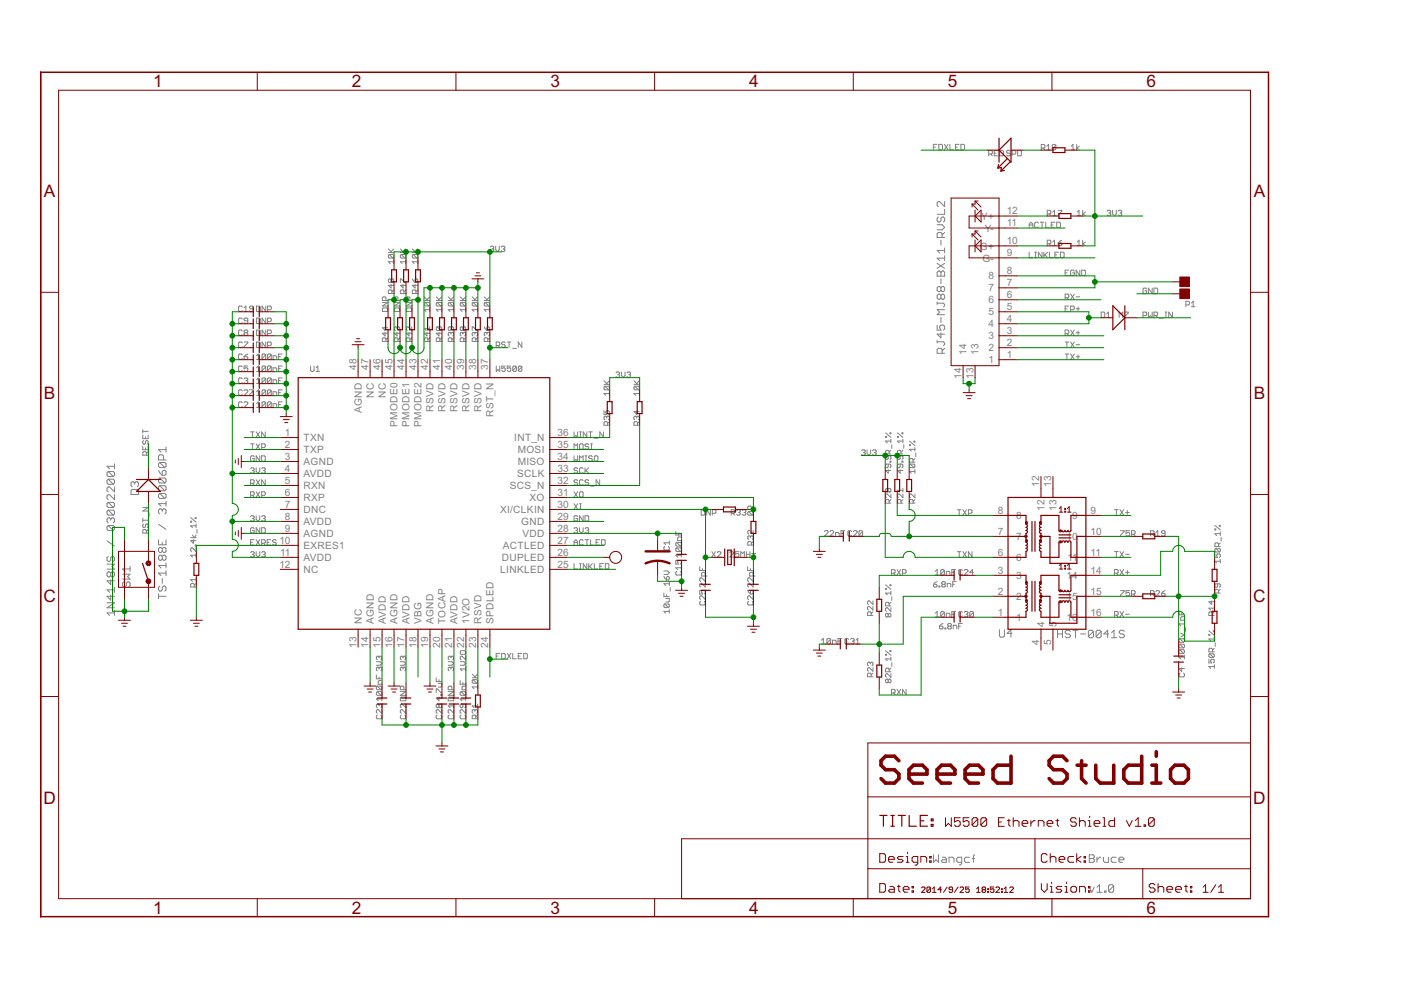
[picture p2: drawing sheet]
<svg xmlns="http://www.w3.org/2000/svg" width="297mm" height="210mm" viewBox="0 0 297 210" stroke-linecap="round" stroke-linejoin="round" font-family="sans-serif">
<defs><g id="words">
<g font-size="4.1" fill="#800000">
<text x="32.5" y="18.5">1</text>
<text x="74.6" y="18.5">2</text>
<text x="116.7" y="18.5">3</text>
<text x="158.8" y="18.5">4</text>
<text x="200.9" y="18.5">5</text>
<text x="243.1" y="18.5">6</text>
<text x="9.3" y="41.8">A</text>
<text x="265.8" y="41.8">A</text>
<text x="9.3" y="84.7">B</text>
<text x="265.8" y="84.7">B</text>
<text x="9.2" y="127.6">C</text>
<text x="265.7" y="127.6">C</text>
<text x="9.2" y="170.4">D</text>
<text x="265.7" y="170.4">D</text>
<text x="32.5" y="193.7">1</text>
<text x="74.6" y="193.7">2</text>
<text x="116.7" y="193.7">3</text>
<text x="158.8" y="193.7">4</text>
<text x="200.9" y="193.7">5</text>
<text x="243.1" y="193.7">6</text>
</g>
<g font-size="2.4" fill="#808080">
<text x="208" y="46.6">Y+</text>
<text x="213.4" y="48">11</text>
<text x="213.4" y="45.4">12</text>
<text x="207.8" y="52.9">G+</text>
<text x="208.8" y="49.1">Y-</text>
<text x="213.4" y="51.8">10</text>
<text x="208.3" y="55.4">G-</text>
<text x="209.6" y="59.3">8</text>
<text x="213.4" y="58.1">8</text>
<text x="213.4" y="54.3">9</text>
<text x="209.6" y="64.3">6</text>
<text x="209.6" y="61.8">7</text>
<text x="213.4" y="65.8">5</text>
<text x="213.4" y="63.2">6</text>
<text x="213.4" y="60.7">7</text>
<text x="209.6" y="72">3</text>
<text x="209.6" y="69.4">4</text>
<text x="209.6" y="66.9">5</text>
<text x="213.4" y="70.8">3</text>
<text x="213.4" y="68.3">4</text>
<text x="204.9" y="75.2" transform="rotate(-90 204.9 75.2)">14</text>
<text x="207.5" y="75.2" transform="rotate(-90 207.5 75.2)">13</text>
<text x="209.6" y="77">1</text>
<text x="209.6" y="74.5">2</text>
<text x="213.4" y="75.9">1</text>
<text x="213.4" y="73.4">2</text>
<text x="75.6" y="78.5" transform="rotate(-90 75.6 78.5)">48</text>
<text x="78.1" y="78.5" transform="rotate(-90 78.1 78.5)">47</text>
<text x="80.7" y="78.5" transform="rotate(-90 80.7 78.5)">46</text>
<text x="83.2" y="78.5" transform="rotate(-90 83.2 78.5)">45</text>
<text x="85.7" y="78.5" transform="rotate(-90 85.7 78.5)">44</text>
<text x="88.3" y="78.5" transform="rotate(-90 88.3 78.5)">43</text>
<text x="90.8" y="78.5" transform="rotate(-90 90.8 78.5)">42</text>
<text x="93.4" y="78.5" transform="rotate(-90 93.4 78.5)">41</text>
<text x="95.9" y="78.5" transform="rotate(-90 95.9 78.5)">40</text>
<text x="98.4" y="78.5" transform="rotate(-90 98.4 78.5)">39</text>
<text x="101" y="78.5" transform="rotate(-90 101 78.5)">38</text>
<text x="103.5" y="78.5" transform="rotate(-90 103.5 78.5)">37</text>
<text x="203.8" y="80.3" transform="rotate(-90 203.8 80.3)">14</text>
<text x="206.4" y="80.3" transform="rotate(-90 206.4 80.3)">13</text>
<text x="76.7" y="87.6" transform="rotate(-90 76.7 87.6)">AGND</text>
<text x="79.2" y="84.4" transform="rotate(-90 79.2 84.4)">NC</text>
<text x="81.8" y="84.4" transform="rotate(-90 81.8 84.4)">NC</text>
<text x="91.9" y="87.4" transform="rotate(-90 91.9 87.4)">RSVD</text>
<text x="94.5" y="87.4" transform="rotate(-90 94.5 87.4)">RSVD</text>
<text x="97" y="87.4" transform="rotate(-90 97 87.4)">RSVD</text>
<text x="99.5" y="87.4" transform="rotate(-90 99.5 87.4)">RSVD</text>
<text x="102.1" y="87.4" transform="rotate(-90 102.1 87.4)">RSVD</text>
<text x="104.6" y="88.5" transform="rotate(-90 104.6 88.5)">RST_N</text>
<text x="60.4" y="92.4">1</text>
<text x="60.4" y="95">2</text>
<text x="64.3" y="93.5">TXN</text>
<text x="84.3" y="90.5" transform="rotate(-90 84.3 90.5)">PMODE0</text>
<text x="86.9" y="90.5" transform="rotate(-90 86.9 90.5)">PMODE1</text>
<text x="89.4" y="90.5" transform="rotate(-90 89.4 90.5)">PMODE2</text>
<text x="109" y="93.5">INT_N</text>
<text x="118.2" y="95">35</text>
<text x="118.2" y="92.4">36</text>
<text x="60.4" y="97.5">3</text>
<text x="60.4" y="100">4</text>
<text x="64.3" y="96.1">TXP</text>
<text x="64.3" y="98.6">AGND</text>
<text x="64.3" y="101.2">AVDD</text>
<text x="109.6" y="101.2">SCLK</text>
<text x="109.8" y="98.6">MISO</text>
<text x="109.8" y="96.1">MOSI</text>
<text x="118.2" y="100">33</text>
<text x="118.2" y="97.5">34</text>
<text x="60.4" y="102.6">5</text>
<text x="60.4" y="105.1">6</text>
<text x="60.4" y="107.7">7</text>
<text x="64.3" y="103.7">RXN</text>
<text x="64.3" y="106.2">RXP</text>
<text x="108.1" y="103.7">SCS_N</text>
<text x="112.3" y="106.2">XO</text>
<text x="118.2" y="107.7">30</text>
<text x="118.2" y="105.1">31</text>
<text x="118.2" y="102.6">32</text>
<text x="220.3" y="103.2" transform="rotate(-90 220.3 103.2)">12</text>
<text x="222.9" y="103.2" transform="rotate(-90 222.9 103.2)">13</text>
<text x="60.4" y="110.2">8</text>
<text x="60.4" y="112.7">9</text>
<text x="64.3" y="108.8">DNC</text>
<text x="64.3" y="111.3">AVDD</text>
<text x="64.3" y="113.9">AGND</text>
<text x="106.1" y="108.8">XI/CLKIN</text>
<text x="110.5" y="111.3">GND</text>
<text x="110.8" y="113.9">VDD</text>
<text x="118.2" y="112.7">28</text>
<text x="118.2" y="110.2">29</text>
<text x="211.5" y="113.4">7</text>
<text x="211.5" y="108.9">8</text>
<text x="215.4" y="110">8</text>
<text x="221.5" y="108.3" transform="rotate(-90 221.5 108.3)">12</text>
<text x="224" y="108.3" transform="rotate(-90 224 108.3)">13</text>
<text x="227.3" y="110">9</text>
<text x="231.2" y="108.9">9</text>
<text x="231.2" y="113.4">10</text>
<text x="59.2" y="115.3">10</text>
<text x="59.4" y="117.8">11</text>
<text x="64.3" y="116.4">EXRES1</text>
<text x="64.3" y="118.9">AVDD</text>
<text x="106.4" y="118.9">DUPLED</text>
<text x="106.6" y="116.4">ACTLED</text>
<text x="118.2" y="117.8">26</text>
<text x="118.2" y="115.3">27</text>
<text x="211.5" y="117.8">6</text>
<text x="215.4" y="118.9">6</text>
<text x="215.4" y="114.5">7</text>
<text x="226.1" y="114.5">10</text>
<text x="226.3" y="118.9">11</text>
<text x="231.2" y="117.8">11</text>
<text x="59.2" y="120.4">12</text>
<text x="64.3" y="121.5">NC</text>
<text x="106.1" y="121.5">LINKLED</text>
<text x="118.2" y="120.4">25</text>
<text x="211.5" y="121.6">3</text>
<text x="215.4" y="122.7">3</text>
<text x="226.1" y="122.7">1</text>
<text x="227.3" y="122.7">4</text>
<text x="231.2" y="121.6">14</text>
<text x="211.5" y="130.5">1</text>
<text x="211.5" y="126.1">2</text>
<text x="215.4" y="131.6">1</text>
<text x="215.4" y="127.2">2</text>
<text x="226.1" y="127.2">15</text>
<text x="226.1" y="131.6">16</text>
<text x="231.2" y="126.1">15</text>
<text x="231.2" y="130.5">16</text>
<text x="75.6" y="137.4" transform="rotate(-90 75.6 137.4)">13</text>
<text x="76.7" y="132.3" transform="rotate(-90 76.7 132.3)">NC</text>
<text x="78.1" y="137.4" transform="rotate(-90 78.1 137.4)">14</text>
<text x="79.2" y="132.3" transform="rotate(-90 79.2 132.3)">AGND</text>
<text x="80.7" y="137.4" transform="rotate(-90 80.7 137.4)">15</text>
<text x="81.8" y="132.3" transform="rotate(-90 81.8 132.3)">AVDD</text>
<text x="83.2" y="137.4" transform="rotate(-90 83.2 137.4)">16</text>
<text x="84.3" y="132.3" transform="rotate(-90 84.3 132.3)">AGND</text>
<text x="85.7" y="137.4" transform="rotate(-90 85.7 137.4)">17</text>
<text x="86.9" y="132.3" transform="rotate(-90 86.9 132.3)">AVDD</text>
<text x="88.3" y="137.4" transform="rotate(-90 88.3 137.4)">18</text>
<text x="89.4" y="132.3" transform="rotate(-90 89.4 132.3)">VBG</text>
<text x="90.8" y="137.4" transform="rotate(-90 90.8 137.4)">19</text>
<text x="91.9" y="132.3" transform="rotate(-90 91.9 132.3)">AGND</text>
<text x="93.4" y="137.4" transform="rotate(-90 93.4 137.4)">20</text>
<text x="94.5" y="132.3" transform="rotate(-90 94.5 132.3)">TOCAP</text>
<text x="95.9" y="137.4" transform="rotate(-90 95.9 137.4)">21</text>
<text x="97" y="132.3" transform="rotate(-90 97 132.3)">AVDD</text>
<text x="98.4" y="137.4" transform="rotate(-90 98.4 137.4)">22</text>
<text x="99.5" y="132.3" transform="rotate(-90 99.5 132.3)">1V2O</text>
<text x="101" y="137.4" transform="rotate(-90 101 137.4)">23</text>
<text x="102.1" y="132.3" transform="rotate(-90 102.1 132.3)">RSVD</text>
<text x="103.5" y="137.4" transform="rotate(-90 103.5 137.4)">24</text>
<text x="104.6" y="132.3" transform="rotate(-90 104.6 132.3)">SPDLED</text>
<text x="220.3" y="136.8" transform="rotate(-90 220.3 136.8)">4</text>
<text x="221.5" y="133" transform="rotate(-90 221.5 133)">4</text>
<text x="222.9" y="136.8" transform="rotate(-90 222.9 136.8)">5</text>
<text x="224" y="133" transform="rotate(-90 224 133)">5</text>
</g>
</g></defs>
<g fill="none" stroke="#808080" stroke-width=".21">
<path d="M197.9 31.2h.4M198.7 30.6h-.8v1.2M199.1 30.6h.5l.2 .2v.8l-.2 .2h-.5zM200.2 30.6l.8 1.2M201 30.6l-.8 1.2M201.4 30.6v1.2h.8M202.6 31.2h.3M203.3 30.6h-.7v1.2h.7M203.7 30.6h.6l.2 .2v.8l-.2 .2h-.6zM209.6 32.7h.6l.2-.2v-.4l-.2-.2h-.6v1.1M210 32.7l.4 .3M210.8 32.5h.4"/>
<path d="M211.6 31.9h-.8v1.1h.8M212 31.9h.5l.2 .2v.8l-.2 .1h-.5zM214.2 32.1l-.2-.2h-.4l-.2 .4 .2 .2h.4l.2 .4-.2 .1h-.4l-.2-.1M214.6 32.7h.6l.2-.2v-.4l-.2-.2h-.6v1.1M215.8 31.9h.5l.3 .2v.8l-.3 .1h-.5zM220.8 31.4h.5l.2-.2v-.4l-.2-.2h-.5v1.2M221.1 31.4l.4 .4M221.9 31.8h.8M221.9 31l.4-.4v1.2M223.9 30.8v.8l-.2 .2h-.4l-.2-.2M223.9 30.8l-.2-.2h-.4l-.2 .2v.8M223.9 30.8l-.8 .8"/>
<path d="M227.1 31l.4-.4v1.2M227.1 31.8h.8M228.3 30.6v1.2M228.9 31l-.6 .4 .6 .4M82.3 53.6h1.2M82.3 52.8l.8 .8M82.5 54l-.2 .1v.4l.2 .2h.8M82.5 54h.8l.2 .1v.4l-.2 .2M82.5 54l.8 .7M82.9 59.3l.2-.2 .4 .2v.4l-.2 .2-.4-.2M82.9 59.3l-.2-.2-.4 .2v.4l.2 .2 .4-.2M82.9 59.3v.4"/>
<path d="M83.5 55.5h-1.2l.4 .4M83.5 55.1v.8M83.5 52.8l-.6 .6M84.9 52.8l.7 .8M84.9 53.6h1.1M84.9 59.9v-.8l1.1 .8M85.1 54h.7l.2 .1v.4l-.2 .2M85.1 54l-.2 .1v.4l.2 .2h.7M85.1 54l.7 .7M86 55.5h-1.1l.4 .4M86 55.1v.8M86 52.8l-.6 .6"/>
<path d="M87.4 52.8l.8 .8M87.4 53.6h1.2M87.4 59.1l.6 .8M87.6 54l-.2 .1v.4l.2 .2h.8M87.6 54h.8l.2 .1v.4l-.2 .2M87.6 54l.8 .7M88 59.3l.2-.2 .4 .2v.4l-.2 .2h-.4zM88.6 55.5h-1.2l.4 .4M88.6 55.1v.8M88.6 52.8l-.6 .6M103.9 52.4l.2-.2h.4l.2 .2-.2 .4M104.3 52.8h.2"/>
<path d="M104.5 52.8l.2 .2-.2 .3h-.4l-.2-.2M105.1 52.2v.8l.4 .3 .4-.3v-.8M106.3 52.4l.2-.2h.3l.2 .2-.2 .4M106.7 52.8h.1M106.8 52.8l.2 .2-.2 .3h-.3l-.2-.2M198.7 55.8l1.6 1.1M198.7 47.6h1l.6 .6-.6 .5h-1M198.9 46l-.2 .3v.5l.2 .3h.3l.3-.3v-.5l.2-.3h.3l.3 .3v.5l-.3 .3M198.9 57.5h.3l.3 .2 .2-.2h.3l.3 .2v.8h-1.6v-.8zM199.5 50.9v1.1M199.5 57.7v.8M199.5 59.1v1.1"/>
<path d="M199.7 50.4v-.8l-.2-.3h-.6l-.2 .3v.8h1.6M200.3 42.7v1.1l-1.1-1.1h-.3l-.2 .3v.5l.2 .3M200.3 44.4v1h-1.6M200.3 52.6v1M200.3 54.2v1.1M200.3 55.8l-1.6 1.1M200.3 54.7h-1.6l.5 .6M200.3 53.1h-1.6l.5 .5M200.3 49.3l-.6 .5M218.2 48.3v-.8l.4-.4 .4 .4v.8M218.2 53.5v1.1h.8M218.2 47.7h.8"/>
<path d="M219.4 54.6h.4M219.4 53.5h.4M219.6 53.5v1.1M220.2 47.3l-.2-.2h-.4l-.2 .2v.8l.2 .2h.4l.2-.2M220.5 47.1h.8M220.9 53.5v1.1l-.7-1.1v1.1M220.9 47.1v1.2M221.3 53.5v1.1M221.5 54l.6 .6M221.7 47.1v1.2h.8M222 45.4h.6l.2-.2v-.4l-.2-.2h-.6v1.1M222 51.7h.6l.2-.2v-.4l-.2-.2h-.6v1.2"/>
<path d="M222.1 53.5l-.8 .8M222.4 51.7l.4 .4M222.4 45.4l.4 .3M222.5 53.5v1.1h.8M222.9 47.7h.4M223.2 52.1h.8M223.2 45.7h.8M223.2 51.3l.4-.4v1.2M223.2 45l.4-.4v1.1M223.7 54h.3M223.7 47.1h-.8v1.2h.8M224 47.1h.6l.2 .2v.8l-.2 .2h-.6z"/>
<path d="M224.4 51.5h.5l.2 .4-.2 .2h-.3l-.2-.2zM224.4 44.6h.7l-.7 1.1M224.5 53.5h-.8v1.1h.8M224.8 53.5h.6l.2 .2v.7l-.2 .2h-.6zM225.1 50.9l-.7 .6M225.8 57.8h.4M226.6 57.3h-.8v1.1h.8M227.8 57.5l-.2-.2h-.4l-.2 .2v.8l.2 .1h.4l.2-.1v-.5h-.4M228.4 51.3l.4-.4v1.2M228.4 45l.4-.4v1.1M228.4 52.1h.8M228.4 45.7h.8"/>
<path d="M228.9 57.3v1.1l-.7-1.1v1.1M229.3 57.3h.6l.2 .2v.8l-.2 .1h-.6zM229.6 44.6v1.1M229.6 50.9v1.2M230.1 51.3l-.5 .4 .5 .4M230.1 45l-.5 .4 .5 .3M234.7 44.8l.2-.2h.4l.2 .2-.2 .4M235.1 45.2h.2M235.3 45.2l.2 .2-.2 .3h-.4l-.2-.1M235.9 44.6v.8l.4 .3 .4-.3v-.8M237 44.8l.3-.2h.3l.2 .2-.2 .4M237.4 45.2h.2"/>
<path d="M237.6 45.2l.2 .2-.2 .3h-.3l-.3-.1M51.4 77.8l-.2-.2h-.4l-.2 .2v.8l.2 .2h.4l.2-.2M51.4 65.1l-.2-.2h-.4l-.2 .2v.8l.2 .2h.4l.2-.2M51.4 75.2l-.2-.1h-.4l-.2 .1v.8l.2 .2h.4l.2-.2M51.4 72.7l-.2-.2h-.4l-.2 .2v.8l.2 .2h.4l.2-.2M51.4 70.2l-.2-.2h-.4l-.2 .2v.8l.2 .1h.4l.2-.1M51.4 67.6l-.2-.2h-.4l-.2 .2v.8l.2 .2h.4l.2-.2M51.8 66.1h.7M51.8 75.6h.5l.2 .4-.2 .2h-.4l-.1-.2zM51.8 72.5h.7v.2l-.7 .8v.2M51.8 65.3l.3-.4v1.2M51.9 70.5l-.1 .2 .1 .4h.4l.2-.1-.2-.5"/>
<path d="M51.9 70.5l-.1-.1 .1-.4h.4l.2 .2-.2 .3M51.9 70.5h.4M52.5 77.6h-.7v.6l.3-.2 .4 .2v.4l-.2 .2h-.4l-.1-.2M52.5 68h-.6l-.1-.2 .1-.4h.4l.2 .2v.8l-.2 .2h-.4l-.1-.2M52.5 75.1l-.7 .5M53.7 65.5h-.6l-.2-.2 .2-.4h.4l.2 .2v.8l-.2 .2h-.4l-.2-.2M54.4 78.8h.8M54.4 75.4l.4-.3v1.1M54.4 78l.4-.4v1.2M54.4 64.9h.6l.2 .2v.8l-.2 .2h-.6zM54.4 76.2h.8M54.4 67.4h.6l.2 .2v.8l-.2 .2h-.6z"/>
<path d="M54.4 70h.6l.2 .2v.8l-.2 .1h-.6zM54.4 72.5h.6l.2 .2v.8l-.2 .2h-.6zM56.3 77.8l-.1-.2h-.4l-.2 .2v.8M56.3 77.8v.8l-.1 .2h-.4l-.2-.2M56.3 64.9v1.2l-.7-1.2v1.2M56.3 67.4v1.2l-.7-1.2v1.2M56.3 70v1.1l-.7-1.1v1.1M56.3 72.5v1.2l-.7-1.2v1.2M56.3 75.2l-.1-.1h-.4l-.2 .1v.8M56.3 75.2v.8l-.1 .2h-.4l-.2-.2M56.3 77.8l-.7 .8M56.3 75.2l-.7 .8"/>
<path d="M56.7 65.7h.6l.2-.2v-.4l-.2-.2h-.6v1.2M56.7 68.2h.6l.2-.2v-.4l-.2-.2h-.6v1.2M56.7 70.7h.6l.2-.2v-.3l-.2-.2h-.6v1.1M56.7 73.3h.6l.2-.2v-.4l-.2-.2h-.6v1.2M57.5 77.8l-.2-.2h-.4l-.2 .2v.8M57.5 77.8v.8l-.2 .2h-.4l-.2-.2M57.5 75.2v.8l-.2 .2h-.4l-.2-.2M57.5 75.2l-.2-.1h-.4l-.2 .1v.8M57.5 77.8l-.8 .8M57.5 75.2l-.8 .8M57.9 78.8v-.8h.6l.2 .2v.6M57.9 76.2v-.8h.6l.2 .2v.6"/>
<path d="M59.1 78.2h.4M59.1 75.6h.4M59.8 77.6h-.7v1.2M59.8 75.1h-.7v1.1M65.8 77.6v.9l.2 .2h.4l.2-.2v-.9M67 78.7h.8M67 78l.4-.4v1.1M81.1 64.1h1.1l-1.1 .8h1.1M81.3 65.3h.7l.2 .2v.5h-1.1v-.5zM81.6 70.5v.7l-.5-.5h1.1M81.6 69.3v.8l-.5-.6h1.1M81.8 63.7v-.6l-.2-.2h-.3l-.2 .2v.6h1.1"/>
<path d="M81.8 72.4v-.6l-.2-.2h-.3l-.2 .2v.6h1.1M82.2 71.6l-.4 .4M82.9 60.3v.8l-.6-.6h1.2M83.1 62.2v-.5l-.2-.2h-.4l-.2 .2v.5h1.2M83.5 61.5l-.4 .3M83.6 64.1h1.2l-1.2 .8h1.2M83.8 65.3h.8l.2 .2v.5h-1.2v-.5zM84.2 69.5l.2-.2 .4 .2v.4l-.2 .2M84.2 69.5l-.2-.2-.4 .2v.4l.2 .2M84.2 70.5v.7l-.6-.5h1.2M84.2 69.5v.2M84.4 63.7v-.6l-.2-.2h-.4l-.2 .2v.6h1.2"/>
<path d="M84.4 72.4v-.6l-.2-.2h-.4l-.2 .2v.6h1.2M84.8 71.6l-.4 .4M85.4 60.3v.8l-.5-.6h1.1M85.6 62.2v-.5l-.2-.2h-.3l-.2 .2v.5h1.1M86 61.5l-.4 .3M86.1 64.1h1.2l-1.2 .8h1.2M86.3 65.3h.8l.2 .2v.5h-1.2v-.5zM86.7 70.5v.7l-.6-.5h1.2M86.9 63.7v-.6l-.2-.2h-.4l-.2 .2v.6h1.2M86.9 72.4v-.6l-.2-.2h-.4l-.2 .2v.6h1.2M87.3 69.3v.8l-.8-.8h-.2l-.2 .2v.4l.2 .2M87.3 71.6l-.4 .4"/>
<path d="M88 60.3v.8l-.6-.6h1.2M88.2 62.2v-.5l-.2-.2h-.4l-.2 .2v.5h1.2M88.6 61.5l-.4 .3M90 63.7h1.1M90 62.9l.7 .8M90.1 64.1l-.1 .2v.4l.1 .2h.8M90.1 64.1h.8l.2 .2v.4l-.2 .2M90.1 64.1l.8 .8M90.5 70.5v.7l-.5-.5h1.1M90.7 72.4v-.6l-.2-.2h-.4l-.1 .2v.6h1.1M91.1 65.7h-1.1l.3 .3M91.1 65.3v.7"/>
<path d="M91.1 69.3v.8M91.1 62.9l-.6 .6M91.1 69.7h-1.1l.3 .4M91.1 71.6l-.4 .4M92.5 63.7h1.1M92.5 62.9l.8 .8M92.7 64.1l-.2 .2v.4l.2 .2h.8M92.7 64.1h.8l.1 .2v.4l-.1 .2M92.7 69.3h.8l.1 .2v.4l-.1 .2M92.7 69.3l-.2 .2v.4l.2 .2h.8M92.7 64.1l.8 .8M92.7 69.3l.8 .8"/>
<path d="M93.1 70.5v.7l-.6-.5h1.1M93.3 72.4v-.6l-.2-.2h-.4l-.2 .2v.6h1.1M93.6 65.7h-1.1l.4 .3M93.6 65.3v.7M93.6 62.9l-.5 .6M93.6 71.6l-.3 .4M95 63.7h1.2M95 62.9l.8 .8M95.2 64.1l-.2 .2v.4l.2 .2h.8M95.2 64.1h.8l.2 .2v.4l-.2 .2M95.2 64.1l.8 .8M95.6 69.3v.6l-.2 .2-.4-.2v-.4l.2-.2h.8l.2 .2v.4l-.2 .2"/>
<path d="M95.6 70.7l.2-.2 .4 .2v.3l-.2 .2M95.6 70.7l-.2-.2-.4 .2v.3l.2 .2M95.6 70.7v.1M95.8 72.4v-.6l-.2-.2h-.4l-.2 .2v.6h1.2M96.2 65.7h-1.2l.4 .3M96.2 65.3v.7M96.2 62.9l-.6 .6M96.2 71.6l-.4 .4M97.6 63.7h1.1M97.6 62.9l.7 .8M97.8 64.1l-.2 .2v.4l.2 .2h.7M97.8 64.1h.7l.2 .2v.4l-.2 .2"/>
<path d="M97.8 64.1l.7 .8M98.1 69.5l-.1-.2-.4 .2v.4l.2 .2 .3-.2M98.1 70.7l-.1-.2-.4 .2v.3l.2 .2M98.1 69.5v.4M98.1 70.7v.1M98.1 69.5l.2-.2 .4 .2v.4l-.2 .2-.4-.2M98.1 70.7l.2-.2 .4 .2v.3l-.2 .2M98.3 72.4v-.6l-.2-.2h-.3l-.2 .2v.6h1.1M98.7 65.7h-1.1l.4 .3M98.7 65.3v.7M98.7 62.9l-.6 .6M98.7 71.6l-.4 .4"/>
<path d="M100.1 70.1v-.8l1.2 .8M100.1 63.7h1.2M100.1 62.9l.8 .8M100.3 64.1h.8l.2 .2v.4l-.2 .2M100.3 64.1l-.2 .2v.4l.2 .2h.8M100.3 64.1l.8 .8M100.7 70.7l.2-.2 .4 .2v.3l-.2 .2M100.7 70.7l-.2-.2-.4 .2v.3l.2 .2M100.7 70.7v.1M100.9 72.4v-.6l-.2-.2h-.4l-.2 .2v.6h1.2M101.3 65.7h-1.2l.4 .3M101.3 65.3v.7"/>
<path d="M101.3 62.9l-.6 .6M101.3 71.6l-.4 .4M102.7 63.7h1.1M102.7 62.9l.7 .8M102.7 69.3l.5 .8M102.8 64.1h.8l.2 .2v.4l-.2 .2M102.8 64.1l-.1 .2v.4l.1 .2h.8M102.8 64.1l.8 .8M103.2 70.7l-.2-.2-.3 .2v.3l.1 .2M103.2 69.5l.4-.2 .2 .2v.4l-.2 .2h-.4zM103.2 70.7l.2-.2 .4 .2v.3l-.2 .2M103.2 70.7v.1"/>
<path d="M103.4 72.4v-.6l-.2-.2h-.4l-.1 .2v.6h1.1M103.8 65.7h-1.1l.3 .3M103.8 65.3v.7M103.8 62.9l-.6 .6M103.8 71.6l-.4 .4M105.2 73.3h.6l.2-.2v-.4l-.2-.2h-.6v1.2M105.2 77.6v1.1l.4-.3 .4 .3v-1.1M105.6 73.3l.4 .4M107.1 77.6h-.7v.6l.4-.2 .3 .2v.3l-.2 .2h-.3l-.2-.2M107.1 72.7l-.2-.2h-.3l-.2 .4 .2 .2h.3l.2 .4-.2 .2h-.3l-.2-.2M107.5 72.5h.8M107.9 72.5v1.2"/>
<path d="M108.3 77.6h-.8v.6l.4-.2 .4 .2v.3l-.2 .2h-.4l-.2-.2M108.7 73.9h.8M109.5 77.8l-.2-.2h-.4l-.2 .2v.7M109.5 77.8v.7l-.2 .2h-.4l-.2-.2M109.5 77.8l-.8 .7M110.6 77.8l-.2-.2h-.3l-.2 .2v.7M110.6 77.8v.7l-.2 .2h-.3l-.2-.2M110.6 72.5v1.2l-.7-1.2v1.2M110.6 77.8l-.7 .7M130.6 79.1l.2-.2h.4l.2 .2-.2 .3M131 79.4h.2M131.2 79.4l.2 .2-.2 .4h-.4l-.2-.2"/>
<path d="M131.8 78.9v.7l.3 .4 .4-.4v-.7M132.9 79.1l.2-.2h.4l.2 .2-.2 .3M133.3 79.4h.2M133.5 79.4l.2 .2-.2 .4h-.4l-.2-.2M198.7 68.9v1.1h.8l-.3-.5v-.3l.3-.3h.5l.3 .3v.5l-.3 .3M198.7 64v.6M198.7 72.2v.5M198.7 72.5h1.3l.3 .2v.3l-.3 .3M198.7 64.3h1.3l.3 .3v.2l-.3 .3M199.5 61l-.3-.3h-.3l-.2 .3v.6l.2 .2h.3l.3-.2M199.5 62.7l-.3-.3h-.3l-.2 .3v.5l.2 .3h.3l.3-.3M199.5 61l.2-.3h.3l.3 .3v.6l-.3 .2h-.3l-.2-.2"/>
<path d="M199.5 62.7l.2-.3h.3l.3 .3v.5l-.3 .3h-.3l-.2-.3M199.5 70.6v1l-.8-.8h1.6M199.5 61v.6M199.5 62.7v.5M199.5 67.3v1.1M199.7 74.9v-.8l-.2-.2h-.6l-.2 .2v.8h1.6M200.3 73.9l-.6 .5M200.3 65.7h-1.6l.5 .5-.5 .5h1.6M225.8 75.1h.8M225.8 72.5h.8M225.8 70.7h.6l.2-.2v-.3l-.2-.2h-.6v1.1M225.8 63.1h.6l.2-.2v-.4l-.2-.1h-.6v1.1"/>
<path d="M225.8 65.5h.4M226.2 72.5v1.2M226.2 75.1v1.1M226.2 63.1l.4 .4M226.2 70.7l.4 .4M226.6 64.9h-.8v1.2h.8M227 65.7h.6l.2-.2v-.4l-.2-.2h-.6v1.2M227 75.1l.8 1.1M227 72.5l.8 1.2M227 62.4l.8 1.1M227 70l.8 1.1M227.8 75.1l-.8 1.1"/>
<path d="M227.8 72.5l-.8 1.2M227.8 62.4l-.8 1.1M227.8 70l-.8 1.1M228.2 75.6h.7M228.2 70.5h.7M228.2 65.5h.7M228.2 73.1h.7M228.2 62.9h.7M228.6 65.1v.8M228.6 70.2v.8M228.6 75.2v.8M233.5 66.2h.5l.2 .2v.7l-.2 .2h-.5z"/>
<path d="M234.6 66.5l.4-.3v1.1M234.6 67.3h.8M237.3 67.3v-1.1l.4 .3 .3-.3v1.1M238.4 66.2h.8l-.8 1.1M242.3 66.9h.6l.2-.2v-.3l-.2-.2h-.6v1.1M243.1 61.3l-.2-.2h-.4l-.2 .2v.8l.2 .2h.4l.2-.2v-.4h-.4M243.5 66.2v1.1l.4-.4 .4 .4v-1.1M244.3 61.1v1.2l-.8-1.2v1.2M244.7 66.9h.6l.1-.2v-.3l-.1-.2h-.6v1.1M244.7 61.1h.6l.1 .2v.8l-.1 .2h-.6zM245.1 66.9l.3 .4M245.9 67.5h.7"/>
<path d="M247 66.2h.4M247 67.3h.4M247.2 66.2v1.1M248.6 66.2v1.1l-.8-1.1v1.1M251.4 64.6h.6l.2-.1v-.4l-.2-.2h-.6v1.1M252.6 64.3l.4-.4v1.1M252.6 65h.8M22.9 100h1.1l.3 .2v.6l-.3 .2M22.9 100l-.2 .2v.6l.2 .2h1.1M22.9 100l1.1 1M24.3 98.3v1.1M24.3 98.9h-1.6l.5 .5"/>
<path d="M30.3 94.6v.8h1.1v-.8M30.3 91.1v.7M30.3 92.2v.8h1.1v-.8M30.3 91.5h1.1M30.5 93.4l-.2 .2v.4l.2 .2 .3-.2v-.4l.2-.2 .4 .2v.4l-.2 .2M30.8 92.6v.4M30.8 95v.4M31 96.5v-.6l-.2-.1h-.3l-.2 .1v.6h1.1M31.4 95.8l-.4 .3M33.6 99.7l.3 .5 .5 .6M33.9 98.1l-.3 .2v.6l.3 .2h1M33.9 98.1h1l.3 .2v.6l-.3 .2"/>
<path d="M33.9 98.1l1 1M34.4 100l.3-.3h.2l.3 .3v.5l-.3 .3h-.5zM34.7 97.5v-.8l-.3-.3h-.5l-.3 .3v.8h1.6M35.2 94.8v1.1M35.2 95.3h-1.6l.5 .6M51.4 82.9l-.2-.2h-.4l-.2 .2v.8l.2 .1h.4l.2-.1M51.4 85.4l-.2-.2h-.4l-.2 .2v.8l.2 .2h.4l.2-.2M51.4 80.3l-.2-.2h-.4l-.2 .2v.8l.2 .2h.4l.2-.2M51.8 82.9l.1-.2h.4l.2 .2v.2l-.7 .7h.7M51.8 85.4l.1-.2h.4l.2 .2v.2l-.7 .8h.7M51.8 80.3l.1-.2h.4l.2 .2-.2 .4M52.1 80.7h.2"/>
<path d="M52.3 80.7l.2 .2-.2 .4h-.4l-.1-.2M52.9 82.7h.8v.2l-.8 .8v.1M53.1 99.4l.2-.2h.4l.2 .2-.2 .4M53.1 91.6h.8M53.1 94.1h.8M53.5 99.8h.2M53.5 91.6v1.1M53.5 94.1v1.1M53.7 99.8l.2 .1-.2 .4h-.4l-.2-.2M53.9 96.8l-.2-.2h-.4l-.2 .2v.8l.2 .2h.4l.2-.2v-.4h-.4M54.3 99.2v.7l.4 .4 .4-.4v-.7M54.3 91.6l.8 1.1"/>
<path d="M54.3 94.1l.8 1.1M54.4 83.1l.4-.4v1.1M54.4 80.5l.4-.4v1.2M54.4 85.6l.4-.4v1.2M54.4 83.8h.8M54.4 86.4h.8M54.4 81.3h.8M55.1 96.6v1.2l-.8-1.2v1.2M55.1 91.6l-.8 1.1M55.1 94.1l-.8 1.1M55.5 99.4l.2-.2h.3l.2 .2-.2 .4M55.5 96.6h.5l.2 .2v.8l-.2 .2h-.5z"/>
<path d="M55.5 94.9h.5l.2-.2v-.4l-.2-.2h-.5v1.1M55.9 99.8h.1M56 99.8l.2 .1-.2 .4h-.3l-.2-.2M56.2 91.6v1.1l-.7-1.1v1.1M56.3 82.9v.8l-.1 .1h-.4l-.2-.1M56.3 80.3l-.1-.2h-.4l-.2 .2v.8M56.3 82.9l-.1-.2h-.4l-.2 .2v.8M56.3 85.4l-.1-.2h-.4l-.2 .2v.8M56.3 80.3v.8l-.1 .2h-.4l-.2-.2M56.3 85.4v.8l-.1 .2h-.4l-.2-.2M56.3 82.9l-.7 .8M56.3 85.4l-.7 .8"/>
<path d="M56.3 80.3l-.7 .8M57.5 82.9v.8l-.2 .1h-.4l-.2-.1M57.5 82.9l-.2-.2h-.4l-.2 .2v.8M57.5 80.3l-.2-.2h-.4l-.2 .2v.8M57.5 85.4l-.2-.2h-.4l-.2 .2v.8M57.5 80.3v.8l-.2 .2h-.4l-.2-.2M57.5 85.4v.8l-.2 .2h-.4l-.2-.2M57.5 82.9l-.8 .8M57.5 85.4l-.8 .8M57.5 80.3l-.8 .8M57.9 81.3v-.8h.6l.2 .2v.6M57.9 83.8v-.7h.6l.2 .1v.6"/>
<path d="M57.9 86.4v-.8h.6l.2 .2v.6M59.1 83.2h.4M59.1 85.8h.4M59.1 80.7h.4M59.8 82.7h-.7v1.1M59.8 80.1h-.7v1.2M59.8 85.2h-.7v1.2M121.7 95.2v-1.1l.4 .4 .4-.4v1.1M121.7 91.6v1.1l.4-.4 .4 .4v-1.1M121.7 96.6v1.2l.4-.4 .4 .4v-1.2M122.5 99.4l-.2-.2h-.4l-.2 .4 .2 .2h.4l.2 .3-.2 .2h-.4l-.2-.2M122.9 94.3l.2-.2h.3l.2 .2v.8l-.2 .1h-.3l-.2-.1z"/>
<path d="M122.9 92.7h.4M122.9 97.8v-1.2l.4 .4 .3-.4v1.2M122.9 91.6h.4M123.1 91.6v1.1M123.6 99.4l-.2-.2h-.3l-.2 .2v.7l.2 .2h.3l.2-.2M124 97.8h.4M124 96.6h.4M124 99.2v1.1M124.2 99.8l.6 .5M124.2 96.6v1.2M124.4 91.6v1.1l-.7-1.1v1.1M124.8 94.3l-.2-.2h-.4l-.2 .2 .2 .4h.4l.2 .2-.2 .3h-.4l-.2-.1"/>
<path d="M124.8 91.6h.8M124.8 99.2l-.8 .7M125.2 91.6v1.1M125.2 95.2h.4M125.2 94.1h.4M125.4 94.1v1.1M125.6 96.8l-.2-.2h-.4l-.2 .4 .2 .2h.4l.2 .4-.2 .2h-.4l-.2-.2M126 92.9h.8M126.2 96.6h.4l.2 .2v.8l-.2 .2h-.4l-.2-.2v-.8zM127.9 91.6v1.1l-.7-1.1v1.1M128.1 81.5h1.1M128.1 87.1v.7h.5l-.2-.5 .2-.2h.4l.2 .2v.4l-.2 .1"/>
<path d="M128.1 80.7l.7 .8M128.2 81.9l-.1 .2v.4l.1 .2h.8M128.2 81.9h.8l.2 .2v.4l-.2 .2M128.2 81.9l.8 .8M128.6 88.4l-.2-.2-.3 .2v.4l.1 .2M128.6 88.4l.2-.2 .4 .2v.4l-.2 .2M128.6 88.4v.2M128.8 90.2v-.6l-.2-.2h-.4l-.1 .2v.6h1.1M129.2 83.4h-1.1l.3 .4M129.2 83.1v.7M129.2 80.7l-.6 .6M129.2 89.4l-.4 .4"/>
<path d="M134.4 81.5h1.2M134.4 80.7l.8 .8M134.6 81.9l-.2 .2v.4l.2 .2h.8M134.6 81.9h.8l.2 .2v.4l-.2 .2M134.6 81.9l.8 .8M135 88.4l.2-.2 .4 .2v.4l-.2 .2M135 88.4l-.2-.2-.4 .2v.4l.2 .2M135 87.1v.7l-.6-.5h1.2M135 88.4v.2M135.2 90.2v-.6l-.2-.2h-.4l-.2 .2v.6h1.2M135.6 83.4h-1.2l.4 .4M135.6 83.1v.7"/>
<path d="M135.6 80.7l-.6 .6M135.6 89.4l-.4 .4M182.7 95.6l.2-.2h.3l.2 .2-.2 .3M183 95.9h.2M183.2 95.9l.2 .2-.2 .4h-.3l-.2-.2M183.8 95.4v.7l.4 .4 .4-.4v-.7M185 95.6l.2-.2h.4l.2 .2-.2 .3M185.4 95.9h.2M185.6 95.9l.2 .2-.2 .4h-.4l-.2-.2M187.7 92.5h.2v.2h-.2zM187.7 91.8l1.2 .9M188.3 98.4v.6l-.2 .2-.4-.2v-.4l.2-.2h.8l.2 .2v.4l-.2 .2"/>
<path d="M188.3 99.6v.7l-.6-.5h1.2M188.3 96.6v.6l-.2 .2-.4-.2v-.4l.2-.2h.8l.2 .2v.4l-.2 .2M188.5 96.2v-.5l-.2-.2h-.4l-.2 .2v.5h1.2M188.7 97.8h.2v.2h-.2zM188.7 91.8h.2v.2h-.2zM188.9 93.5h-1.2l.4 .4M188.9 93.1v.8M188.9 95.5l-.4 .4M189.1 94.3v.8M190.3 92.5h.2v.2h-.2zM190.3 91.8l1.1 .9M190.9 98.4v.6l-.2 .2-.4-.2v-.4l.2-.2h.7l.2 .2v.4l-.2 .2"/>
<path d="M190.9 96.6v.6l-.2 .2-.4-.2v-.4l.2-.2h.7l.2 .2v.4l-.2 .2M190.9 99.6v.7l-.6-.5h1.1M191.1 96.2v-.5l-.2-.2h-.4l-.2 .2v.5h1.1M191.2 97.8h.2v.2h-.2zM191.2 91.8h.2v.2h-.2zM191.4 93.1v.8M191.4 95.5l-.3 .4M191.4 93.5h-1.1l.4 .4M191.6 94.3v.8M192.8 94.3h.2v.2h-.2zM192.8 93.5l1.2 1M193 98.4h.8l.2 .2v.4l-.2 .2"/>
<path d="M193 98.4l-.2 .2v.4l.2 .2h.8M193 98.4l.8 .8M193.6 98v-.6l-.2-.2h-.4l-.2 .2v.6h1.2M193.8 93.5h.2v.2h-.2zM194 99.9h-1.2l.4 .4M194 94.9v.8M194 99.6v.7M194 97.2l-.4 .4M194 95.3h-1.2l.4 .4M194.2 96.1v.7M22.7 119.6h1.6l-.6 .5 .6 .6h-1.6M22.7 114.7l1.6 1.1"/>
<path d="M22.9 108.2h1.1l.3 .2v.5l-.3 .3M22.9 101.6h1.1l.3 .3v.5l-.3 .3M22.9 106.5h1.1l.3 .3v.5l-.3 .3M22.9 111.4h1.1l.3 .3v.5l-.3 .3M22.9 118l-.2 .2v.6l.2 .2h.3l.3-.2v-.6l.2-.2h.3l.3 .2v.6l-.3 .2M22.9 101.6l-.2 .3v.5l.2 .3h1.1M22.9 106.5l-.2 .3v.5l.2 .3h1.1M22.9 108.2l-.2 .2v.5l.2 .3h1.1M22.9 111.4l-.2 .3v.5l.2 .3h1.1M22.9 111.4l1.1 1.1M22.9 108.2l1.1 1M22.9 106.5l1.1 1.1"/>
<path d="M22.9 101.6l1.1 1.1M23.5 110.1l.2-.3h.3l.3 .3v.5l-.3 .2M23.5 110.1v.2M23.5 110.1l-.3-.3h-.3l-.2 .3v.5l.2 .2M24.3 103.3v1l-1.1-1h-.3l-.2 .2v.5l.2 .3M24.3 104.9v1l-1.1-1h-.3l-.2 .3v.5l.2 .2M28 103.8h1.1l.3 .3v.7h-1.6v-.7zM28.6 102.4l.2-.2h.3l.3 .2v.5l-.3 .3M28.6 102.4l-.3-.2h-.3l-.2 .2v.5l.2 .3M28.6 102.4v.3M30.3 107.6h1.1l-1.1 .8h1.1M30.3 109.9v.8"/>
<path d="M30.3 110.3h1.1M30.5 111.1l-.2 .2v.4l.3 .2 .2-.2v-.4l.4-.2 .2 .2v.4l-.2 .2M31 113v-.5l-.2-.2h-.3l-.2 .2v.5h1.1M31.4 112.3l-.4 .3M31.6 108.8v.7M33.6 114.4v1.1h1.6v-1.1M33.6 111.2l1.6 1M33.9 101.3l-.3 .3v.6l.3 .2h1M33.9 103l-.3 .3v.5l.3 .3h1M33.9 104.6l-.3 .3v.5l.3 .3h1M33.9 101.3h1l.3 .3v.6l-.3 .2M33.9 103h1l.3 .3v.5l-.3 .3"/>
<path d="M33.9 104.6h1l.3 .3v.5l-.3 .3M33.9 104.6l1 1.1M33.9 103l1 1.1M33.9 101.3l1 1.1M34.4 108.2l-.3-.3h-.2l-.3 .3v.5l.3 .3M34.4 116.4l-.3-.3h-.2l-.3 .3v.5l.3 .2h.2l.3-.2M34.4 118l-.3-.3h-.2l-.3 .3v.5l.3 .3h.2l.3-.3M34.4 108.2v.2M34.4 115v.5M34.4 116.4v.5M34.4 118v.5M34.4 108.2l.3-.3h.2l.3 .3v.5l-.3 .3"/>
<path d="M34.4 116.4l.3-.3h.2l.3 .3v.5l-.3 .2h-.2l-.3-.2M34.4 118l.3-.3h.2l.3 .3v.5l-.3 .3h-.2l-.3-.3M35.2 106.3v1M35.2 119.4v1M35.2 119.9h-1.6l.5 .5M35.2 106.8h-1.6l.5 .5M40.4 110.5h.2v.2h-.2zM40.4 114h1.2M40.4 109.7l1.2 1M40.8 113.4l.4 .6 .4-.6M41 114.4v.8l-.6-.6h1.2M41.4 109.7h.2v.2h-.2z"/>
<path d="M41.4 115.6h.2v.2h-.2zM41.6 117.7h-1.2l.4 .4M41.6 111.1v.8M41.6 116.2v.7l-.8-.7-.4 .2v.3l.2 .2M41.6 117.3v.8M41.6 111.5h-1.2l.4 .4M41.8 112.3v.7M53.1 117.2l.2-.2h.4l.2 .2-.2 .3M53.1 109.5l.2-.2h.4l.2 .2-.2 .4M53.1 115h.4M53.1 102.5h.6l.2-.2v-.4l-.2-.2h-.6v1.2M53.1 105h.6l.2-.2v-.3l-.2-.2h-.6v1.1"/>
<path d="M53.5 117.5h.2M53.5 109.9h.2M53.5 102.5l.4 .4M53.5 105l.4 .4M53.7 117.5l.2 .2-.2 .4h-.4l-.2-.2M53.7 109.9l.2 .2-.2 .4h-.4l-.2-.2M53.9 112.1l-.2-.2h-.4l-.2 .2v.7l.2 .2h.4l.2-.2v-.3h-.4M53.9 114.4h-.8v1.2h.8M54.3 109.3v.8l.4 .4 .4-.4v-.8M54.3 117v.7l.4 .4 .4-.4v-.7M54.3 101.7l.8 1.2M54.3 114.4l.8 1.2"/>
<path d="M54.3 104.3l.8 1.1M55.1 111.9v1.1l-.8-1.1v1.1M55.1 101.7l-.8 1.2M55.1 114.4l-.8 1.2M55.1 104.3l-.8 1.1M55.5 117.2l.2-.2h.3l.2 .2-.2 .3M55.5 105h.5l.2-.2v-.3l-.2-.2h-.5v1.1M55.5 109.5l.2-.2h.3l.2 .2-.2 .4M55.5 111.9h.5l.2 .2v.7l-.2 .2h-.5zM55.5 115.2h.5l.2-.2v-.4l-.2-.2h-.5v1.2M55.9 117.5h.1M55.9 109.9h.1"/>
<path d="M55.9 115.2l.3 .4M56 117.5l.2 .2-.2 .4h-.3l-.2-.2M56 109.9l.2 .2-.2 .4h-.3l-.2-.2M56.2 101.7v1.2l-.7-1.2v1.2M56.6 115h.4M57.4 114.4h-.8v1.2h.8M58.6 114.6l-.2-.2h-.4l-.2 .2 .2 .4h.4l.2 .2-.2 .4h-.4l-.2-.2M121.7 115h.8M121.7 119.5v1.1h.8M121.7 115.6v-.8l.4-.4 .4 .4v.8M121.7 112.1l.2-.2h.4l.2 .2-.2 .4M121.7 106.8l.8 1.1"/>
<path d="M121.7 104.3l.8 1.1M122.1 112.5h.2M122.3 112.5l.2 .1-.2 .4h-.4l-.2-.2M122.5 109.5l-.2-.2h-.4l-.2 .2v.8l.2 .2h.4l.2-.2v-.4h-.4M122.5 101.9l-.2-.2h-.4l-.2 .4 .2 .2h.4l.2 .4-.2 .2h-.4l-.2-.2M122.5 106.8l-.8 1.1M122.5 104.3l-.8 1.1M122.9 106.8h.4M122.9 111.9v.7l.4 .4 .3-.4v-.7M122.9 119.5h.4M122.9 107.9h.4M123.1 104.3h.3l.2 .2v.7l-.2 .2h-.3l-.2-.2v-.7z"/>
<path d="M123.1 106.8v1.1M123.1 119.5v1.1M123.6 114.6l-.2-.2h-.3l-.2 .2v.8l.2 .2h.3l.2-.2M123.6 101.9l-.2-.2h-.3l-.2 .2v.8l.2 .2h.3l.2-.2M123.6 109.3v1.2l-.7-1.2v1.2M124 109.3h.6l.2 .2v.8l-.2 .2h-.6zM124 112.1l.2-.2h.4l.2 .2-.2 .4M124 114.4h.8M124.4 119.5v1.1l-.7-1.1v1.1M124.4 112.5h.2M124.4 114.4v1.2M124.6 112.5l.2 .1-.2 .4h-.4l-.2-.2"/>
<path d="M124.8 101.9l-.2-.2h-.4l-.2 .2 .2 .4h.4l.2 .2-.2 .4h-.4l-.2-.2M124.8 119.5v1.1M125.2 114.4v1.2h.8M125.2 103.1h.8M125.6 119.5l-.8 .8M126 119.5v1.1h.8M126.4 115h.4M127.1 114.4h-.7v1.2h.7M127.1 101.7v1.2l-.7-1.2v1.2M127.6 114.4h.5l.2 .2v.8l-.2 .2h-.5zM127.9 119.5h-.7v1.1h.7M128.3 119.5h.6l.2 .2v.8l-.2 .1h-.6z"/>
<path d="M140.9 115.9l-.1 .2v.3l.1 .2h.8l.2-.2v-.3l-.2-.2M141.9 114.7v.8M141.9 115.1h-1.1l.3 .4M143.3 118.8v.8h.6l-.2-.4 .2-.4h.4l.2 .2v.4l-.2 .2M143.3 112.7v.7h1.2M143.5 116.2h.8l.2 .2v.4l-.2 .1M143.5 115l-.2 .2v.4l.2 .2h.8M143.5 115h.8l.2 .2v.4l-.2 .2M143.5 116.2l-.2 .2v.4l.2 .1h.8M143.5 116.2l.8 .7M143.5 115l.8 .8M143.9 113.1v.3"/>
<path d="M144.5 117.7h-1.2l.4 .4M144.5 113.8h-.6l-.2 .2v.6h.8M144.5 117.3v.8M144.5 120v.8M148.7 108.1h.5l.2 .2v.7l-.2 .2h-.5zM150.6 108.1v1.1l-.8-1.1v1.1M150.9 117l.8 1.1M151 108.8h.6l.2-.2v-.3l-.2-.2h-.6v1.1M151.7 117l-.8 1.1M152.1 117.2l.2-.2h.4l.1 .2v.1l-.7 .8h.7M154.7 117.2l.2-.2h.4l.2 .2v.1l-.8 .8h.8M155 108.8h.6l.2-.2v-.3l-.2-.2h-.6v1.1"/>
<path d="M155.4 108.8l.4 .4M156.2 108.3l.2-.2h.4l.2 .2-.2 .3M156.6 108.6h.2M156.7 117h-.8v.5l.4-.2 .4 .2v.4l-.2 .2h-.4l-.2-.2M156.8 108.6l.2 .2-.2 .4h-.4l-.2-.2M157.1 118.1v-1.1l.3 .3 .4-.3v1.1M157.4 108.3l.2-.2h.3l.2 .2-.2 .3M157.8 108.6h.1M157.9 108.6l.2 .2-.2 .4h-.3l-.2-.2M158.2 117v1.1M158.2 117.5h.8M158.7 108.5l-.2 .1v.4l.2 .2h.8"/>
<path d="M158.7 108.5h.8l.2 .1v.4l-.2 .2M158.7 108.5l.8 .7M159 117v1.1M159.1 113.8l.2-.2 .4 .2v.4l-.2 .2M159.1 113.8l-.2-.2-.4 .2v.4l.2 .2M159.1 113.8v.2M159.3 108.1v-.6l-.2-.2h-.4l-.2 .2v.6h1.2M159.3 115.6v-.6l-.2-.2h-.4l-.2 .2v.6h1.2M159.4 117.3h.8l-.8 .8h.8M159.7 112.5v.7l-.8-.7-.4 .1v.4l.2 .2M159.7 107.3l-.4 .4M159.7 114.8l-.4 .4"/>
<path d="M174.8 112.7l.2-.2h.4l.2 .2v.2l-.8 .8h.8M176 112.7l.2-.2h.4l.1 .2v.2l-.7 .8h.7M177.1 113.7v-.8h.6l.2 .2v.6M178.3 113.1h.4M179.1 112.5h-.8v1.2M180.6 112.7l-.2-.2h-.4l-.2 .2v.8l.2 .2h.4l.2-.2M181 112.7l.1-.2h.4l.2 .2v.2l-.7 .8h.7M182.9 112.7l-.2-.2h-.4l-.2 .2v.8M182.9 112.7v.8l-.2 .2h-.4l-.2-.2M182.9 112.7l-.8 .8M187.9 103.6h.8l.2 .2v.3l-.2 .2M187.9 103.6l-.2 .2v.3l.2 .2h.8"/>
<path d="M187.9 103.6l.8 .7M188.5 106.7v-.6l-.2-.2h-.4l-.2 .2v.6h1.2M188.9 104.8v.7l-.8-.7-.4 .1v.4l.2 .2M188.9 105.9l-.4 .4M191.1 106.7v-.6l-.2-.2h-.4l-.2 .2v.6h1.1M191.4 103.6v.7M191.4 104.8v.7l-.7-.7-.4 .1v.4l.2 .2M191.4 105.9l-.3 .4M191.4 103.9h-1.1l.4 .4M193.6 106.7v-.6l-.2-.2h-.4l-.2 .2v.6h1.2M194 104.8v.7l-.8-.7-.4 .1v.4l.2 .2M194 105.9l-.4 .4"/>
<path d="M203 117h.8M203 108.1h.8M203.4 108.1v1.1M203.4 117v1.1M204.2 117l.7 1.1M204.2 108.1l.7 1.1M204.9 117l-.7 1.1M204.9 108.1l-.7 1.1M205.3 108.8h.6l.2-.2v-.3l-.2-.2h-.6v1.1M206.1 117v1.1l-.8-1.1v1.1M236.3 108.1h.8M236.3 116.9h.8"/>
<path d="M236.7 108.1v1.1M236.7 116.9v1.2M237.4 108.1l.8 1.1M237.4 116.9l.8 1.2M237.6 112.5h.7l-.7 1.2M238.2 108.1l-.8 1.1M238.2 116.9l-.8 1.2M238.6 117.5h.8M238.6 108.6h.8M239 108.2v.8M239.5 112.5h-.8v.6l.4-.2 .4 .2v.4l-.2 .2h-.4l-.2-.2M239.9 113.3h.6l.2-.2v-.4l-.2-.2h-.6v1.2"/>
<path d="M240.3 113.3l.4 .4M243.9 113.3h.6l.2-.2v-.4l-.2-.2h-.6v1.2M244.3 113.3l.4 .4M245.1 113.7h.8M245.1 112.9l.4-.4v1.2M247 113.1h-.6l-.1-.2 .1-.4h.4l.2 .2v.8l-.2 .2h-.4l-.1-.2M257.6 117.4v.8h.5l-.1-.4 .1-.4h.4l.2 .2v.4l-.2 .2M257.6 112.2h.2v.2h-.2zM257.6 111.4l1.1 1M257.8 116.3h.7l.2 .2v.3l-.2 .2M257.8 116.3l-.2 .2v.3l.2 .2h.7M257.8 116.3l.7 .7"/>
<path d="M258.3 115.9v-.6l-.2-.2h-.3l-.2 .2v.6h1.1M258.5 111.4h.2v.2h-.2zM258.7 119h-1.1l.4 .4M258.7 112.8v.7M258.7 118.6v.8M258.7 115.1l-.4 .4M258.7 113.2h-1.1l.4 .3M258.9 113.9v.8M22.7 127.8h1.6l-1.6 1.1h1.6M23.5 126.2v1l-.8-.8h1.6M23.5 121.5l.2-.3h.3l.3 .3v.5l-.3 .3h-.3l-.2-.3M23.5 121.5v.5"/>
<path d="M23.5 122.9v1.1l-.8-.9h1.6M23.5 121.5l-.3-.3h-.3l-.2 .3v.5l.2 .3h.3l.3-.3M24.3 130h-1.6l.5 .5M24.3 124.5v1.1M24.3 129.4v1.1M24.3 125.1h-1.6l.5 .5M26 121.7h1.6l-.5 .6 .5 .5h-1.6M26.2 123.4l-.2 .2v.6l.2 .2h.3l.3-.2v-.6l.3-.2h.2l.3 .2v.6l-.3 .2M27.6 120.1v1.1M27.6 120.6h-1.6l.5 .6M33.6 126.4h1.6M33.6 125.9v1.1"/>
<path d="M33.9 124.3l-.3 .2v.6l.3 .2h.2l.3-.2v-.6l.3-.2h.2l.3 .2v.6l-.3 .2M34.4 122.6v1.1M35.2 121v1M35.2 121.5h-1.6l.5 .5M41.2 124.5v-.6l-.2-.2h-.4l-.2 .2v.6h1.2M41.6 122.5v.8M41.6 123.7l-.4 .4M41.6 122.9h-1.2l.4 .4M80.4 139.3l.2-.2 .3 .2v.4l-.1 .2M80.4 139.3l-.2-.2-.4 .2v.4l.2 .2M80.4 139.3v.2M85.4 139.3l.2-.2 .4 .2v.4l-.2 .2"/>
<path d="M85.4 139.3l-.1-.2-.4 .2v.4l.2 .2M85.4 139.3v.2M95.6 139.3l.2-.2 .4 .2v.4l-.2 .2M95.6 139.3l-.2-.2-.4 .2v.4l.2 .2M95.6 139.3v.2M97.8 138h.7l.2 .2v.3l-.2 .2h-.7l-.2-.2v-.3zM98.7 139.1v.8l-.7-.8-.4 .2v.4l.2 .2M105.2 139.1h.4M106 138.5h-.8v1.2M106.4 138.5h.5l.2 .2v.8l-.2 .2h-.5zM107.5 138.5l.8 1.2M108.3 138.5l-.8 1.2"/>
<path d="M108.7 138.5v1.2h.8M109.9 139.1h.4M110.6 138.5h-.7v1.2h.7M111 138.5h.6l.2 .2v.8l-.2 .2h-.6zM122.9 120.6h.4M125 120.1l.6 .5M127.2 120.1h.4M140.8 125.7v.8h1.1M140.8 122.2l.5 .8M140.8 121.1h.7l.4 .3-.4 .4h-.7M140.9 128.1h.8l.2 .1v.4l-.2 .2M140.9 128.1l-.1 .1v.4l.1 .2h.8"/>
<path d="M140.9 128.1l.8 .7M141.1 126.9h.8v.6l-.2 .2h-.6M141.3 122.4l.4-.2 .2 .2v.4l-.2 .2h-.4zM141.3 126.1v.4M141.9 129.6h-1.1l.3 .4M141.9 123.4v.7M141.9 129.2v.8M141.9 123.8h-1.1l.3 .3M142.1 124.6v.7M143.5 121.1l-.2 .2v.4l.2 .2h.8l.2-.2v-.4l-.2-.2M144.5 120.4h-1.2l.4 .4M148.4 125.2v.7h.5l-.1-.4 .1-.3h.4l.2 .1v.5l-.2 .1"/>
<path d="M148.4 120.2v.8h1.1M148.5 127.5l-.1 .2v.4l.1 .2h.8l.2-.2v-.4l-.2-.2M148.9 120.6v.4M149.5 122.1v-.6l-.2-.2h-.4l-.1 .2v.6h1.1M149.5 122.5v.8l-.7-.8-.4 .2v.4l.1 .2M149.5 123.7v.8l-.7-.8-.4 .2v.4l.1 .2M149.5 126.3v.8l-.7-.8-.4 .2v.4l.1 .2M158.5 120.2v.8h1.2M158.5 125.2l.6 .7M158.7 127.5l-.2 .2v.4l.2 .2h.8l.2-.2v-.4l-.2-.2M159.1 120.6v.4M159.3 125.2l.4 .1v.5l-.2 .1h-.4v-.6z"/>
<path d="M159.7 123.7v.8l-.8-.8-.4 .2v.4l.2 .2M159.7 122.5v.8l-.8-.8-.4 .2v.4l.2 .2M159.7 122.1v-.6l-.2-.2h-.4l-.2 .2v.6h1.2M159.7 126.3v.8l-.8-.8-.4 .2v.4l.2 .2M174.2 135.7l.4-.3v1.1M174.2 136.5h.7M176.1 135.6v.7l-.2 .2h-.4l-.2-.2M176.1 135.6l-.2-.2h-.4l-.2 .2v.7M176.1 135.6l-.8 .7M176.5 136.5v-.8h.6l.2 .2v.6M177.7 135.9h.4M178.5 135.4h-.8v1.1"/>
<path d="M179.9 135.6l-.2-.2h-.4l-.2 .2v.7l.2 .2h.4l.2-.2M180.3 135.6l.2-.2h.4l.2 .2-.2 .3M180.7 135.9h.2M180.9 135.9l.2 .2-.2 .4h-.4l-.2-.2M181.5 136.5h.8M181.5 135.7l.4-.3v1.1M184.7 130.5v-.6l-.2-.2h-.4l-.2 .2v.6h1.2M185.1 127.4v.8l-.8-.8h-.2l-.2 .2v.4l.2 .2M185.1 128.6v.7l-.8-.7-.4 .2v.3l.2 .2M185.1 129.7l-.4 .4M187.7 124.8h.2v.1h-.2zM187.7 138.7h.2v.2h-.2z"/>
<path d="M187.7 124l1.2 .9M187.7 138l1.2 .9M188.3 130.2v.4M188.3 130.2l.2-.2 .4 .2v.4l-.2 .2-.4-.2M188.3 130.2l-.2-.2-.4 .2v.4l.2 .2 .4-.2M188.5 128.5v-.6l-.2-.2h-.4l-.2 .2v.6h1.2M188.7 124h.2v.2h-.2zM188.7 138h.2v.2h-.2zM188.9 128.9v.7l-.8-.7-.4 .2v.3l.2 .2M188.9 125.4v.7M188.9 139.3v.8M188.9 127.7l-.4 .4"/>
<path d="M188.9 125.8h-1.2l.4 .3M188.9 139.7h-1.2l.4 .4M189 121.5h.6l.2-.2v-.3l-.2-.2h-.6v1.1M189.1 126.5v.8M189.4 121.5l.4 .4M190.2 120.8l.7 1.1M190.9 120.8l-.7 1.1M191.3 121.5h.6l.2-.2v-.3l-.2-.2h-.6v1.1M197.9 123.9h.6l.2 .4-.2 .2h-.4l-.2-.2zM198.3 121.1l.4-.3v1.1M198.3 130l.4-.4v1.2M198.3 121.9h.8"/>
<path d="M198.3 130.8h.8M198.7 123.3l-.8 .6M199.1 124.3h.2v.2h-.2zM199.2 132.8h.5l.2 .4-.2 .1h-.3l-.2-.1zM199.9 123.9l-.2 .2 .2 .4h.3l.2-.2-.2-.4M199.9 123.9h.3M199.9 123.9l-.2-.2 .2-.4h.3l.2 .2-.2 .4M199.9 132.2l-.7 .6M200.2 120.9v.8l-.2 .2h-.3l-.2-.2M200.2 120.9l-.2-.1h-.3l-.2 .1v.8M200.2 129.8l-.2-.2h-.3l-.2 .2v.8M200.2 129.8v.8l-.2 .2h-.3l-.2-.2"/>
<path d="M200.2 120.9l-.7 .8M200.2 129.8l-.7 .8M200.3 133.2h.2v.1h-.2zM200.6 121.9v-.8h.6l.2 .2v.6M200.6 130.8v-.8h.6l.2 .2v.6M200.8 124.5v-.8h.6l.2 .2v.6M201.1 132.8l-.2 .2 .2 .3h.4l.2-.1-.2-.4M201.1 132.8h.4M201.1 132.8l-.2-.2 .2-.4h.4l.2 .2-.2 .4M201.8 121.3h.4M201.8 130.2h.4M202 123.9h.4"/>
<path d="M202.1 133.3v-.7h.6l.2 .2v.5M202.6 120.8h-.8v1.1M202.6 129.6h-.8v1.2M202.8 123.3h-.8v1.2M203.3 132.8h.3M204 132.2h-.7v1.1M204 120.9l-.1-.1h-.4l-.2 .1v.8l.2 .2h.4l.1-.2M204 129.8l-.1-.2h-.4l-.2 .2v.8l.2 .2h.4l.1-.2M204.4 120.9l.2-.1h.4l.2 .1v.2l-.8 .8h.8M204.4 129.8l.2-.2h.4l.2 .2-.2 .4M204.8 130.2h.2M205 130.2l.2 .2-.2 .4h-.4l-.2-.2"/>
<path d="M206.4 129.8v.8l-.2 .2h-.4l-.2-.2M206.4 121.3h-.8l.6-.5v1.1M206.4 129.8l-.2-.2h-.4l-.2 .2v.8M206.4 129.8l-.8 .8M211.9 133.5v1.3l.3 .3h.5l.3-.3v-1.3M214.6 134.3h-1.1l.8-.8v1.6M224.2 133.6v1.6M224.2 134.4h1.1M225.3 133.6v1.6M226.9 133.9l-.2-.3h-.6l-.3 .3v.3l.3 .2h.6l.2 .3v.3l-.2 .2h-.6l-.3-.2M227.5 133.6h1.1M228 133.6v1.6"/>
<path d="M229.1 134.4h1.1M231.8 133.9l-1 1.1M231.8 133.9l-.2-.3h-.6l-.2 .3v1.1M231.8 133.9v1.1l-.2 .2h-.6l-.2-.2M233.5 133.9l-.3-.3h-.5l-.3 .3v1.1M233.5 133.9v1.1l-.3 .2h-.5l-.3-.2M233.5 133.9l-1.1 1.1M235.1 134.4h-1.1l.8-.8v1.6M235.7 135.2h1M235.7 134.2l.5-.6v1.6M236.3 121.5h.6l.2-.2v-.4l-.2-.1h-.6v1.1M236.3 130.4h.6l.2-.2v-.4l-.2-.2h-.6v1.2"/>
<path d="M236.7 130.4l.4 .4M236.7 121.5l.4 .4M237.4 129.6l.8 1.2M237.4 120.8l.8 1.1M237.6 125.2h.7l-.7 1.2M238.2 129.6l-.8 1.2M238.2 120.8l-.8 1.1M238.4 133.9l-.3-.3h-.5l-.3 .3v.3l.3 .2h.5l.3 .3v.3l-.3 .2h-.5l-.3-.2M238.6 121.3h.8M238.6 130.2h.8M239 120.9v.8M239.5 125.2h-.8v.6l.4-.2 .4 .2v.4l-.2 .2h-.4l-.2-.2"/>
<path d="M239.9 126h.6l.2-.2v-.4l-.2-.2h-.6v1.2M240.3 126l.4 .4M243.9 126h.6l.2-.2v-.4l-.2-.2h-.6v1.2M244.3 126l.4 .4M245.1 125.4l.2-.2h.4l.2 .2v.2l-.8 .8h.8M246.3 125.8h.5l.2 .4-.2 .2h-.4l-.1-.2zM247 125.2l-.7 .6M250 129.6v.7h1.1M250.1 137.8l-.1 .1v.4l.1 .2h.8M250.1 136.6h.8l.2 .2v.4l-.2 .2M250.1 135.4h.8l.2 .2v.4l-.2 .2M250.1 137.8h.8l.2 .1v.4l-.2 .2"/>
<path d="M250.1 135.4l-.1 .2v.4l.1 .2h.8M250.1 136.6l-.1 .2v.4l.1 .2h.8M250.1 137.8l.8 .7M250.1 136.6l.8 .8M250.1 135.4l.8 .8M250.3 134.2l.8 .4-.8 .4M250.5 130v.3M251.1 139.3h-1.1l.3 .4M251.1 131.9v.8M251.1 138.9v.8M251.1 132.3h-1.1l.3 .4M251.1 130.7h-.6l-.2 .2v.6h.8"/>
<path d="M251.3 133.1v.8M256.3 139.8v.7h.6l-.2-.3 .2-.4h.4l.2 .2v.4l-.2 .1M256.3 134.5h.2v.2h-.2zM256.3 133.8l1.2 .9M256.5 138.6h.8l.2 .2v.4l-.2 .2M256.5 138.6l-.2 .2v.4l.2 .2h.8M256.5 138.6l.8 .8M256.9 127.4v.8l-.6-.6h1.2M257.1 130.5v-.6l-.2-.2h-.4l-.2 .2v.6h1.2M257.1 138.2v-.6l-.2-.1h-.4l-.2 .1v.6h1.2M257.3 133.8h.2v.1h-.2zM257.5 129.7l-.4 .4"/>
<path d="M257.5 128.6v.7M257.5 135.1v.8M257.5 137.5l-.4 .3M257.5 135.5h-1.2l.4 .4M257.5 128.9h-1.2l.4 .4M257.6 136.3v.7M258.1 123.8v.6l-.1 .1-.4-.1v-.4l.2-.2h.7l.2 .2v.4l-.2 .1M258.3 125.7v-.5l-.2-.2h-.3l-.2 .2v.5h1.1M258.7 125l-.4 .3M79.8 143.1v.8h1.2M79.8 140.3h.8l.3 .4-.3 .4h-.8M80 145.5l-.2 .2v.3l.2 .2h.8"/>
<path d="M80 145.5h.8l.2 .2v.3l-.2 .2M80 146.6l-.2 .2v.4l.2 .2h.8M80 146.6h.8l.2 .2v.4l-.2 .2M80 151.6l-.2 .2v.4l.2 .2h.8l.2-.2v-.4l-.2-.2M80 146.6l.8 .8M80 145.5l.8 .7M80.4 141.6l.2-.1 .3 .1v.4l-.1 .2M80.4 149.5l.2-.2 .4 .2v.4l-.2 .2M80.4 141.6l-.2-.1-.4 .1v.4l.2 .2M80.4 149.5l-.2-.2-.4 .2v.4l.2 .2M80.4 141.6v.2M80.4 143.5v.4"/>
<path d="M80.4 149.5v.2M81 148.2h-1.2l.4 .4M81 144.3h-.6l-.2 .2v.6h.8M81 147.8v.8M81 150.5v.7l-.8-.7-.4 .1v.4l.2 .2M84.9 146.6h1.1l-1.1 .8h1.1M84.9 148l.2-.2h.8l.1 .2v.6h-1.1zM84.9 140.3h.7l.4 .4-.4 .4h-.7M85.1 151.6l-.2 .2v.4l.2 .2h.8l.1-.2v-.4l-.1-.2M85.4 141.6l.2-.1 .4 .1v.4l-.2 .2M85.4 141.6l-.1-.1-.4 .1v.4l.2 .2M85.4 141.6v.2"/>
<path d="M85.6 146.2v-.5l-.2-.2h-.3l-.2 .2v.5h1.1M86 149.3v.8l-.7-.8-.4 .2v.4l.2 .2M86 150.5v.7l-.7-.7-.4 .1v.4l.2 .2M92.5 143.7v.8h1.2M92.5 146.8v-.8h.2l.8 .8h.2M92.7 151.6l-.2 .2v.4l.2 .2h.8l.2-.2v-.4l-.2-.2M92.9 144.9h.8v.6l-.2 .2h-.6M93.1 147.8v.8l-.6-.6h1.2M93.1 144.1v.4M93.1 149.5v.4M93.1 149.5l.2-.2 .4 .2v.4l-.2 .2-.4-.2M93.1 149.5l-.2-.2-.4 .2v.4l.2 .2 .4-.2"/>
<path d="M93.5 147.2h.2v.2h-.2zM93.7 150.5v.7l-.8-.7-.4 .1v.4l.2 .2M95 146.6h1.2l-1.2 .8h1.2M95 148l.2-.2h.8l.2 .2v.6h-1.2zM95 140.3h.8l.4 .4-.4 .4h-.8M95.2 151.6l-.2 .2v.4l.2 .2h.8l.2-.2v-.4l-.2-.2M95.6 141.6l.2-.1 .4 .1v.4l-.2 .2M95.6 141.6l-.2-.1-.4 .1v.4l.2 .2M95.6 141.6v.2M95.8 146.2v-.5l-.2-.2h-.4l-.2 .2v.5h1.2M96.2 149.3v.8M96.2 150.5v.7l-.8-.7-.4 .1v.4l.2 .2"/>
<path d="M96.2 149.7h-1.2l.4 .4M97.6 144.3v.8h1.1M97.6 140.3h.7l.4 .4-.4 .4h-.7M97.8 146.6l-.2 .2v.4l.2 .2h.8M97.8 146.6h.8l.1 .2v.4l-.1 .2M97.8 151.6l-.2 .2v.4l.2 .2h.8l.1-.2v-.4l-.1-.2M97.8 146.6l.8 .8M98.1 149.3v.6l-.1 .2-.4-.2v-.4l.2-.2h.8l.1 .2v.4l-.1 .2M98.1 144.7v.4M98.7 141.5v.7M98.7 141.8h-1.1l.4 .4M98.7 148.2h-1.1l.4 .4"/>
<path d="M98.7 147.8v.8M98.7 150.5v.7l-.7-.7-.4 .1v.4l.2 .2M98.7 145.5h-.6l-.1 .2v.5h.7M100.1 143.7h1.2M100.1 142.9l.8 .8M100.3 144.1l-.2 .2v.4l.2 .2h.8M100.3 144.1h.8l.2 .2v.4l-.2 .2M100.3 144.1l.8 .8M100.7 150.6l.2-.1 .4 .1v.4l-.2 .2M100.7 150.6l-.2-.1-.4 .1v.4l.2 .2M100.7 150.6v.2M100.9 152.4v-.6l-.2-.2h-.4l-.2 .2v.6h1.2"/>
<path d="M101.3 145.6h-1.2l.4 .4M101.3 145.3v.7M101.3 149.3v.8M101.3 142.9l-.6 .6M101.3 151.6l-.4 .4M101.3 149.7h-1.2l.4 .4M184.5 140.6l-.2-.2-.4 .2v.4l.2 .2M184.5 140.6l.2-.2 .4 .2v.4l-.2 .2M184.5 140.6v.2M184.7 143.5v-.6l-.2-.2h-.4l-.2 .2v.6h1.2M185.1 141.6v.7l-.8-.7-.4 .2v.3l.2 .2M185.1 142.7l-.4 .4"/>
<path d="M188.3 144.2l-.2-.2-.4 .2v.4l.2 .2 .4-.2M188.3 144.2v.4M188.3 144.2l.2-.2 .4 .2v.4l-.2 .2-.4-.2M188.5 142.4v-.5l-.2-.2h-.4l-.2 .2v.5h1.2M188.9 142.8v.8l-.8-.8-.4 .2v.4l.2 .2M188.9 141.7l-.4 .3M189 146.9h.6l.2-.2v-.4l-.2-.1h-.6v1.1M189.1 140.5v.8M189.4 146.9l.4 .4M190.2 146.2l.7 1.1M190.9 146.2l-.7 1.1M192.1 146.2v1.1l-.8-1.1v1.1"/>
<path d="M250.1 142.7l-.1 .2v.4l.1 .2h.8l.2-.2v-.4l-.2-.2M250.5 141.6v.7l-.5-.5h1.1M257.5 141.3h-1.2l.4 .4M257.5 140.9v.8M197.9 181.2v1.6l.6-.5 .5 .5v-1.6M199.8 181.8h.6l.2 .2v.8h-.8l-.2-.2 .2-.3h.8M201.2 182.8v-1h.8l.3 .2v.8M203.9 182.8h-.8l-.3-.2v-.6l.3-.2h.8v1.3l-.3 .3h-.2M205.5 181.8h-.8l-.2 .2v.6l.2 .2h.8M206.1 182h.6M206.7 181.2l-.3 .3v1.3M230.9 181.2h.9l.2 .3v.3l-.2 .2 .2 .3v.3l-.2 .2h-.9z"/>
<path d="M230.9 182h.9M230.9 188.1l.6 1.1 .5-1.1M232.6 181.8v1M232.6 188.1l.5-.5v1.6M232.6 189.2h1.1M233.4 181.8h-.3l-.5 .5M234 181.8v.8l.2 .2h.8v-1M234.2 188.9h.3v.3h-.3zM236.1 187.9l-.3-.3h-.5l-.3 .3v1M236.1 187.9v1l-.3 .3h-.5l-.3-.3M236.1 187.9l-1.1 1M236.6 181.8h-.8l-.2 .2v.6l.2 .2h.8"/>
<path d="M237.2 182.3h1.1v-.3l-.3-.2h-.5l-.3 .2v.6l.3 .2h.5"/>
</g>
<g fill="none" stroke="#800000" stroke-width=".21">
<path d="M12.4 19.1h252.7v171.4h-252.7zM54.5 15.3v3.8M96.7 15.3v3.8M138.8 15.3v3.8M180.9 15.3v3.8M223 15.3v3.8M209.3 31.8h2.5M214.4 31.8h2.5M220.7 31.8h2.5M225.8 31.8h2.5M83.5 54.7v2.5M83.5 59.8v2.5"/>
<path d="M86.1 54.7v2.5M86.1 59.8v2.5M88.6 54.7v2.5M88.6 59.8v2.5M100.1 59.1h2.5M100.7 58.5h1.3M101 57.8h.6M101.3 59.1v.7M201.7 42h10.1v35.5h-10.1zM206.1 43.3l1.3 1.2M206.1 43.3v.6M206.1 49.6v.6"/>
<path d="M206.1 49.6l1.3 1.3M206.7 52.1l1.3-1.2v2.5zM206.7 42.6v.7h-.6M206.7 44.5v2.6M206.7 49v.6h-.6M206.7 50.9v2.5M206.7 42.6l1.3 1.3M206.7 42.6h.7M206.7 49l1.3 1.2M206.7 49h.7M208 44.5v2.6l-1.3-1.3zM211.8 58.5h3.8"/>
<path d="M215.6 52.1h-10.1v2.6h10.1M215.6 45.8h-10.1v2.5h10.1M222 52.1h2.5M222 45.8h2.5M227.1 52.1h2.5M227.1 45.8h2.5M248.6 59.8h2.6M8.5 62h3.9M50.5 76.3h3.2M50.5 73.7h3.2M50.5 71.2h3.2M50.5 68.6h3.2"/>
<path d="M50.5 66.1h3.2M50.5 78.8h3.2M55 76.3h3.1M55 73.7h3.1M55 71.2h3.1M55 68.6h3.1M55 66.1h3.1M55 78.8h3.1M74.7 73.1h2.5M75.3 72.5h1.3M75.6 71.8h.6M75.9 73.1v.6"/>
<path d="M75.9 76.3v3.8M78.5 76.3v3.8M81 76.3v3.8M82.3 64.8v2.6M82.3 69.9v2.6M83.5 76.3v3.8M84.8 64.8v2.6M84.8 69.9v2.6M86.1 76.3v3.8M87.4 64.8v2.6M87.4 69.9v2.6M88.6 76.3v3.8"/>
<path d="M91.2 64.8v2.6M91.2 69.9v2.6M91.2 76.3v3.8M93.7 64.8v2.6M93.7 69.9v2.6M93.7 76.3v3.8M96.2 64.8v2.6M96.2 69.9v2.6M96.2 76.3v3.8M98.8 64.8v2.6M98.8 69.9v2.6M98.8 76.3v3.8"/>
<path d="M101.3 64.8v2.6M101.3 69.9v2.6M101.3 76.3v3.8M103.9 64.8v2.6M103.9 69.9v2.6M103.9 76.3v3.8M204.2 77.5v2.6M206.7 77.5v2.6M211.8 76.3h3.8M211.8 73.7h3.8M211.8 71.2h3.8M211.8 68.6h3.8"/>
<path d="M211.8 66.1h3.8M211.8 63.6h3.8M211.8 61h3.8M233.4 67.4h2.5M238.5 67.4h2.5M248.6 62.3h2.6M265.1 62h3.8M31.5 99.1v2.6M49.9 97.5v.7M50.5 83.9h3.2M50.5 86.4h3.2M50.5 81.3h3.2"/>
<path d="M50.5 97.2v1.3M51.2 97.9h.6M51.2 96.6v2.5M55 83.9h3.1M55 86.4h3.1M55 81.3h3.1M59.4 92.8h3.8M59.4 95.3h3.8M59.4 97.9h3.8M59.4 88.3h2.6M60 89h1.3M60.4 89.6h.6"/>
<path d="M60.7 87.7v.6M116.6 92.8h3.8M116.6 95.3h3.8M116.6 97.9h3.8M129.3 82.6v2.6M129.3 87.7v2.5M135.6 82.6v2.6M135.6 87.7v2.5M187.7 99.1v2.6M190.2 99.1v2.6M192.8 99.1v2.6M204.2 83.2h2.5"/>
<path d="M204.8 83.9h1.3M205.1 84.5h.7M205.5 82.6v.6M8.5 104.8h3.9M25.1 116.9h7.6v7.6h-7.6zM26.4 114.4v12.7M31.5 104.2v2.5M31.5 114.4v5M41.6 116.9v2.5M49.9 112.8v.6M50.5 112.5v1.2M51.2 113.1h.6"/>
<path d="M51.2 111.8v2.6M59.4 100.4h3.8M59.4 102.9h3.8M59.4 105.5h3.8M59.4 108h3.8M59.4 110.6h3.8M59.4 113.1h3.8M59.4 115.6h3.8M59.4 118.2h3.8M116.6 100.4h3.8M116.6 102.9h3.8M116.6 105.5h3.8"/>
<path d="M116.6 108h3.8M116.6 110.6h3.8M116.6 113.1h3.8M116.6 115.6h3.8M116.6 118.2h3.8M128 118.2h1.3M139.4 114.4v2.5M139.4 118.8v3.2M144.5 114.4v3.1M144.5 118.8v3.2M150.9 108h2.5M150.9 118.2h2.7"/>
<path d="M155.7 118.2h2.8M155.9 108h2.6M159.7 108v2.6M159.7 113.1v2.5M172.4 116.9h2.6M173.1 117.5h1.2M173.4 118.2h.6M173.7 116.3v.6M175.6 113.7h3.2M180.1 113.7h3.1M187.7 104.2v2.5M190.2 104.2v2.5"/>
<path d="M192.8 104.2v2.5M210.5 118.2h3.2M210.5 113.7h3.2M210.5 109.3h3.2M220.7 101v4.5M223.2 101v4.5M224.6 119.9l.4-.4v1.1M224.6 107.8l.4-.4v1.2M224.6 108.6h.7M225.7 107.8h.2v.2h-.2zM225.7 108.4h.2v.2h-.2zM225.7 119.9h.2v.2h-.2z"/>
<path d="M226.3 119.9l.4-.4v1.1M226.3 107.8l.4-.4v1.2M226.3 108.6h.8M230.2 118.2h3.2M230.2 113.7h3.2M230.2 109.3h3.2M239.8 113.7h2.5M244.8 113.7h2.6M257.5 118.2v2.5M265.1 104.8h3.8M25.1 131.5h2.6M25.8 132.1h1.2"/>
<path d="M26.1 132.8h.6M26.4 130.9v.6M31.5 123.3v3.8M40.4 131.5h2.5M41 132.1h1.3M41.3 132.8h.7M41.6 122v2.5M41.6 130.9v.6M59.4 120.7h3.8M75.9 133.4v3.8M78.5 133.4v3.8M81 133.4v3.8"/>
<path d="M83.5 133.4v3.8M86.1 133.4v3.8M88.6 133.4v3.8M91.2 133.4v3.8M93.7 133.4v3.8M96.2 133.4v3.8M98.8 133.4v3.8M101.3 133.4v3.8M103.9 133.4v3.8M116.6 120.7h3.8M143.2 125.2h2.6M143.9 125.8h1.2"/>
<path d="M144.2 126.4h.6M144.5 124.5v.7M149.6 120.7v3.2M149.6 125.2v3.1M158.5 132.8h2.5M159.1 133.4h1.3M159.4 134h.7M159.7 120.7v3.2M159.7 125.2v3.1M159.7 132.1v.7M172.4 137.8h2.6M173.1 138.5h1.2"/>
<path d="M173.4 139.1h.6M173.7 137.2v.6M175 136.6h3.2M179.4 136.6h3.2M186.4 124.5v2.6M186.4 129.6v2.5M186.4 138.5v2.5M199.1 122h3.2M199.1 130.9h3.2M203.6 122h3.1M203.6 130.9h3.1M210.5 122h3.2"/>
<path d="M210.5 130.9h3.2M210.5 126.4h3.2M220.7 133.4v4.4M223.2 133.4v4.4M224.6 120.6h.7M225.7 120.5h.2v.1h-.2zM226.3 120.6h.8M230.2 122h3.2M230.2 130.9h3.2M230.2 126.4h3.2M239.8 126.4h2.5M244.8 126.4h2.6"/>
<path d="M249.9 135.9v3.2M257.5 123.3v2.5M257.5 127.1v2.5M257.5 132.1v2.6M8.5 147.7h3.9M77.2 145.5h2.5M77.8 146.1h1.3M78.1 146.7h.7M78.5 144.8v.7M81 144.8v3.2M81 149.3v3.1M82.3 145.5h2.5"/>
<path d="M82.9 146.1h1.3M83.2 146.7h.7M83.5 144.8v.7M86.1 144.8v3.2M86.1 149.3v3.1M89.9 145.5h2.5M90.5 146.1h1.3M90.8 146.7h.7M91.2 144.8v.7M92.4 158.2h2.6M93.1 158.8h1.2M93.4 159.4h.6"/>
<path d="M93.7 144.8v3.2M93.7 149.3v3.1M93.7 157.5v.7M96.2 144.8v3.2M96.2 149.3v3.1M98.8 144.8v3.2M98.8 149.3v3.1M101.3 144.8v2.6M101.3 149.9v2.5M186.4 143.6v2.5M248.6 146.7h2.6M249.3 147.4h1.2"/>
<path d="M249.6 148h.6M249.9 140.4v3.2M249.9 146.1v.6M265.1 147.7h3.8M265.1 157.5h-81.1v33M183.9 177.8h-39.4v12.7M184 177.8h81.1M184 169h81.1M200.5 173.4v1.8l.6-.6 .6 .6v-1.8M203.6 173.4h-1.2v.9l.9-.3 .3 .3v.6l-.3 .3h-.7l-.2-.3M205.4 173.4h-1.2v.9l.9-.3 .3 .3v.6l-.3 .3h-.6l-.3-.3M207.3 173.7l-.3-.3h-.6l-.3 .3v1.2"/>
<path d="M207.3 173.7v1.2l-.3 .3h-.6l-.3-.3M207.3 173.7l-1.2 1.2M209.2 173.7l-.3-.3h-.6l-.3 .3v1.2M209.2 173.7v1.2l-.3 .3h-.6l-.3-.3M209.2 173.7l-1.2 1.2M211.7 174.3h.6M212.9 173.4h-1.2v1.8h1.2M213.6 174h.6M213.9 173.7v1.2l.3 .3M214.8 174.3l.3-.3h.6l.3 .3v.9M214.8 173.4v1.8M216.7 174.6h1.2v-.3l-.3-.3h-.6l-.3 .3v.6l.3 .3h.6"/>
<path d="M218.6 174v1.2M219.4 177.8v12.7M219.5 174h-.3l-.6 .6M220.1 175.2v-1.2h.9l.3 .3v.9M222 174.6h1.2v-.3l-.3-.3h-.6l-.3 .3v.6l.3 .3h.6M223.9 174h.6M224.2 173.7v1.2l.3 .3M228.2 173.7l-.3-.3h-.6l-.3 .3v.3l.3 .3h.6l.3 .3v.3l-.3 .3h-.6l-.3-.3M228.9 174.3l.3-.3h.6l.3 .3v.9M228.9 173.4v1.8M230.7 174h.3v1.2M230.7 175.2h.6"/>
<path d="M231 173.1v.3M232 174.6h1.2v-.3l-.3-.3h-.6l-.3 .3v.6l.3 .3h.6M233.8 173.4h.3v1.8M233.8 175.2h.7M236.3 173.4v1.8h-.9l-.3-.3v-.6l.3-.3h.9M238.8 174l.6 1.2 .7-1.2M240.7 175.2h1.2M240.7 174l.6-.6v1.8M242.6 174.9h.3v.3h-.3zM244.7 173.7l-.3-.3h-.6l-.3 .3v1.2M244.7 173.7v1.2l-.3 .3h-.6l-.3-.3M244.7 173.7l-1.2 1.2"/>
<path d="M54.5 190.5v3.9M96.7 190.5v3.9M138.8 190.5v3.9M180.9 190.5v3.9M184 184.2h81.1M186.5 187.3h.9l.3 .3v1.3l-.3 .3h-.9zM186.5 181h.9l.3 .3v1.2l-.3 .3h-.9zM188.4 182.2h1.2v-.3l-.3-.3h-.6l-.3 .3v.6l.3 .3h.6M188.7 187.9h.6l.3 .4v.9h-.9l-.3-.3 .3-.3h.9M190.2 187.9h.7M190.6 187.6v1.3l.3 .3M191.5 181.6h-.9l-.4 .3 .4 .3h.6l.3 .3-.3 .3h-1"/>
<path d="M191.5 188.6h1.2v-.3l-.3-.4h-.6l-.3 .4v.6l.3 .3h.6M192.1 182.8h.6M192.1 181.6h.3v1.2M192.4 180.7v.3M193.4 188.9h.3v.3h-.3zM193.4 187.9h.3v.4h-.3zM194.6 182.8h-.9l-.3-.3v-.6l.3-.3h.9v1.5l-.3 .3h-.3M195.2 182.8v-1.2h1l.3 .3v.9M195.4 188.3l.2-.2h.3l.2 .2v.1l-.7 .8h.7M197.1 182.5h.3v.3h-.3zM197.1 181.6h.3v.3h-.3zM197.3 188.3v.7l-.2 .2h-.4l-.2-.2"/>
<path d="M197.3 188.3l-.2-.2h-.4l-.2 .2v.7M197.3 188.3l-.8 .7M197.7 189.2h.8M197.7 188.4l.4-.3v1.1M199.6 188.6h-.7l.5-.5v1.1M200.8 188.1l-.8 1.1M202 188.6h-.6l-.2-.2 .2-.3h.4l.2 .2v.7l-.2 .2h-.4l-.2-.2M203.1 188.1l-.7 1.1M203.5 188.3l.2-.2h.4l.2 .2v.1l-.8 .8h.8M205.5 188.1h-.8v.5l.4-.2 .4 .2v.4l-.2 .2h-.4l-.2-.2M207.1 189.2h.7M207.1 188.4l.3-.3v1.1"/>
<path d="M208.4 188.6l-.2 .2 .2 .4h.4l.2-.2-.2-.4M208.4 188.6l-.2-.2 .2-.3h.4l.2 .2-.2 .3M208.4 188.6h.4M209.4 189h.2v.2h-.2zM209.4 188.4h.2v.2h-.2zM210.7 188.1h-.7v.5l.4-.2 .3 .2v.4l-.2 .2h-.3l-.2-.2M211.1 188.3l.2-.2h.4l.2 .2v.1l-.8 .8h.8M212.3 189h.2v.2h-.2zM212.3 188.4h.2v.2h-.2zM212.9 189.2h.8M212.9 188.4l.4-.3v1.1M214.1 188.3l.2-.2h.4l.1 .2v.1l-.7 .8h.7"/>
<path d="M220.8 187.3v1.3l.6 .6 .6-.6v-1.3M222 181.3l-.3-.3h-.6l-.3 .3v1.2l.3 .3h.6l.3-.3M222.7 189.2h.6M222.7 187.9h.3v1.3M222.7 181.9l.3-.3h.6l.3 .3v.9M222.7 181v1.8M223 187v.3M223 190.5v3.9M224.5 182.2h1.3v-.3l-.4-.3h-.5l-.4 .3v.6l.4 .3h.5M225.1 187.9h-.9l-.3 .4 .3 .3h.6l.3 .3-.3 .3h-.9M225.8 189.2h.6M225.8 187.9h.3v1.3"/>
<path d="M226.1 187v.3M227.3 187.9h.6l.4 .4v.6l-.4 .3h-.6l-.3-.3v-.6zM227.6 181.6h-.9l-.3 .3v.6l.3 .3h.9M228.3 181v1.8M228.9 189.2v-1.3h.9l.3 .4v.9M229.2 181.6l-.9 .6 .9 .6M229.8 182.5h.3v.3h-.3zM229.8 181.6h.3v.3h-.3zM230.8 188.9h.3v.3h-.3zM230.8 187.9h.3v.4h-.3zM242.3 184.2v6.3M244.9 187.6l-.3-.3h-.6l-.4 .3v.3l.4 .4h.6l.3 .3v.3l-.3 .3h-.6l-.4-.3"/>
<path d="M245.5 187.3v1.9M245.5 188.3l.3-.4h.6l.3 .4v.9M247.4 188.6h1.2v-.3l-.3-.4h-.6l-.3 .4v.6l.3 .3h.6M249.3 188.6h1.2v-.3l-.3-.4h-.6l-.3 .4v.6l.3 .3h.6M251.1 187.9h.7M251.4 187.6v1.3l.4 .3M252.4 188.9h.3v.3h-.3zM252.4 187.9h.3v.4h-.3zM255.1 188.1l.5-.5v1.6M255.1 189.2h1M257.8 187.6l-1.1 1.6M258.3 189.2h1.1"/>
<path d="M258.3 188.1l.6-.5v1.6"/>
<circle cx="130.5" cy="118.2" r="1.27"/>
</g>
<g fill="none" stroke="#800000" stroke-width=".25">
<path d="M211.6 35.6l.7-.1-.1 .8M211.7 34.9l-.1 .7M211.8 29.3v5.1M213 36.2l-.8 .1M213.6 33.6l-2 2M214.2 34.2l-2 2.1M214.4 29.3v5.1l-2.6-2.6zM223.2 31.3h2.6v1h-2.6zM83 57.2h1.1v2.6h-1.1zM85.6 57.2h1v2.6h-1zM88.1 57.2h1v2.6h-1zM224.5 51.6h2.6v1h-2.6z"/>
<path d="M224.5 45.3h2.6v1h-2.6zM53.7 65.1v2M53.7 67.6v2.1M53.7 70.2v2M53.7 72.7v2M53.7 75.2v2.1M53.7 77.8v2M55 65.1v2M55 67.6v2.1M55 70.2v2M55 72.7v2M55 75.2v2.1"/>
<path d="M55 77.8v2M81.8 67.4h1v2.5h-1zM84.3 67.4h1v2.5h-1zM86.8 67.4h1.1v2.5h-1.1zM90.7 67.4h1v2.5h-1zM93.2 67.4h1v2.5h-1zM95.7 67.4h1.1v2.5h-1.1zM98.3 67.4h1v2.5h-1zM100.8 67.4h1v2.5h-1zM103.4 67.4h1v2.5h-1zM235.9 64.8l2.6 2.6-2.6 2.5zM238.5 64.8v5.1"/>
<path d="M53.7 80.3v2.1M53.7 82.9v2M53.7 85.4v2M55 80.3v2.1M55 82.9v2M55 85.4v2M63.2 80.1h53.4v53.3h-53.4zM128.8 85.2h1v2.5h-1zM135.1 85.2h1v2.5h-1zM28.9 101.7h5.1M30.2 119.4l1.3 3.9M31.5 101.7l2.5 2.5h-5.1z"/>
<path d="M41.1 119.4h1v2.6h-1zM143.5 118.8h2M143.5 117.5h2M153.4 107.5h2.5v1h-2.5zM153.6 116.4v3.6M154.3 116.6h.7v3.1h-.7zM155.7 116.4v3.6M159.2 110.6h1.1v2.5h-1.1zM178.8 112.7v2M180.1 112.7v2M187.2 101.7h1v2.5h-1zM189.7 101.7h1v2.5h-1z"/>
<path d="M192.3 101.7h1v2.5h-1zM213.7 109.3h3.8v1.3l.3 .2v.3l-.3 .1 .3 .2v.3l-.3 .1 .3 .3v.2l-.3 .2 .3 .2v.3l-.3 .1v1.3l.3 .2v.3l-.3 .1 .3 .2v.3l-.3 .1 .3 .3v.2l-.3 .2 .3 .2v.3l-.3 .1v1.3h-3.8M213.7 105.5h16.5v27.9h-16.5zM213.7 113.7h3.8M218.8 110.6v6.3M219.4 110.6v6.3M220.7 113.7h1.9v5.7h5.7v-5.7h1.9M224.5 113.4h2.6M224.5 114h2.6M230.2 109.3h-3.1v3.2l-.3 .3-.3-.1-.1-.2-.2 .3-.3-.1-.1-.2-.3 .3-.2-.1-.2-.2-.2 .3-.4-.2v-3.3h-3.8v1.3l-.3 .2 .1 .3 .2 .1-.3 .2 .1 .3 .2 .1-.3 .3 .1 .2 .2 .2-.3 .2 .1 .3 .2 .1v1.3l-.3 .2 .1 .3 .2 .1-.3 .2 .1 .3 .2 .1-.3 .3 .1 .2 .2 .2-.3 .2 .1 .3 .2 .1v1.3h3.8v-3.2l.2-.3h.3l.1 .3 .3-.3h.3l.1 .3 .2-.3h.3l.1 .3 .3-.3 .3 .2 .1 3.3h3.1M242.3 113.2h2.5v1h-2.5zM148.6 125.2h2"/>
<path d="M148.6 123.9h2M158.7 125.2h2.1M158.7 123.9h2.1M178.2 135.6v2M179.4 135.6v2M185.9 127.1h1v2.5h-1zM202.3 121v2M202.3 129.9v2M203.6 121v2M203.6 129.9v2M213.7 122h3.8v1.3l.3 .2v.3l-.3 .1 .3 .2v.3l-.3 .1 .3 .3v.2l-.3 .2 .3 .2v.3l-.3 .1v1.3l.3 .2v.3l-.3 .1 .3 .2v.3l-.3 .1 .3 .3v.2l-.3 .2 .3 .2v.3l-.3 .1v1.3h-3.8M213.7 126.4h3.8"/>
<path d="M218.8 123.3v6.3M219.4 123.3v6.3M220.7 126.4h1.9v5.7h5.7v-5.7h1.9M224.5 126.1h2.6M224.5 126.7h2.6M230.2 122h-3.1v3.2l-.3 .3-.3-.1-.1-.2-.2 .3-.3-.1-.1-.2-.3 .3-.2-.1-.2-.2-.2 .3-.4-.2v-3.3h-3.8v1.3l-.3 .2 .1 .3 .2 .1-.3 .2 .1 .3 .2 .1-.3 .3 .1 .2 .2 .2-.3 .2 .1 .3 .2 .1v1.3l-.3 .2 .1 .3 .2 .1-.3 .2 .1 .3 .2 .1-.3 .3 .1 .2 .2 .2-.3 .2 .1 .3 .2 .1v1.3h3.8v-3.2l.2-.3h.3l.1 .3 .3-.3h.3l.1 .3 .2-.3h.3l.1 .3 .3-.3 .3 .2 .1 3.3h3.1M242.3 125.9h2.5v1h-2.5zM248.9 139.1h2M257 129.6h1v2.5h-1zM257 120.7h1v2.6h-1zM80 149.3h2M80 148h2"/>
<path d="M85.1 149.3h2M85.1 148h2M92.7 149.3h2M92.7 148h2M95.2 149.3h2.1M95.2 148h2.1M97.8 149.3h2M97.8 148h2M100.8 147.4h1v2.5h-1zM185.9 141h1v2.6h-1zM248.9 140.4h2M186.5 172.9h1.6"/>
<path d="M187.3 172.9v2.3M188.9 172.9h.7M188.9 175.2h.7M189.3 172.9v2.3M190.4 172.9h1.6M191.2 172.9v2.3M192.8 172.9v2.3h1.5M195.1 174h.8M196.6 172.9h-1.5v2.3h1.5M197.4 174.8h.4v.4h-.4zM197.4 173.7h.4v.3h-.4z"/>
</g>
<g fill="#800000" stroke="#800000" stroke-width=".21">
<path d="M250.1 61.3h2.1v2h-2.1z"/>
<path d="M250.1 58.7h2.1v2.1h-2.1z"/>
</g>
<g fill="#800000" stroke="#800000" stroke-width=".21">
<path d="M31.2 122.9a.51 .51 0 0 1 .7 .1 .51 .51 0 0 1-.3 .7 .51 .51 0 0 1-.6-.4h.2a.25 .25 0 0 1 .3-.3 .25 .25 0 0 1 .2 .4 .25 .25 0 0 1-.4 0l-.3-.1z" fill-rule="evenodd"/>
<path d="M31.2 119a.51 .51 0 0 1 .7 .2 .51 .51 0 0 1-.3 .7 .51 .51 0 0 1-.6-.5h.2a.25 .25 0 0 1 .3-.2 .25 .25 0 0 1 .2 .3 .25 .25 0 0 1-.4 0l-.3-.1z" fill-rule="evenodd"/>
<circle cx="224.8" cy="125.2" r=".13"/>
<circle cx="224.8" cy="127.7" r=".13"/>
<circle cx="220.7" cy="126.4" r=".13"/>
<circle cx="220.7" cy="123.6" r=".13"/>
<circle cx="217.5" cy="123.6" r=".13"/>
<circle cx="217.5" cy="127.4" r=".13"/>
<circle cx="220.7" cy="127.4" r=".13"/>
<circle cx="220.7" cy="126.4" r=".25"/>
<circle cx="217.5" cy="126.4" r=".25"/>
<circle cx="224.8" cy="112.5" r=".13"/>
<circle cx="224.8" cy="115" r=".13"/>
<circle cx="220.7" cy="113.7" r=".13"/>
<circle cx="220.7" cy="110.9" r=".13"/>
<circle cx="217.5" cy="110.9" r=".13"/>
<circle cx="217.5" cy="114.7" r=".13"/>
<circle cx="220.7" cy="114.7" r=".13"/>
<circle cx="220.7" cy="113.7" r=".25"/>
<circle cx="217.5" cy="113.7" r=".25"/>
</g>
<path d="M8.5 15.3h260.4v179.1h-260.4M8.6 15.3v179.1" fill="none" stroke="#800000" stroke-width=".32"/>
<g fill="none" stroke="#800000" stroke-width=".76">
<path d="M245.2 159.4v.9M190.6 161.3l-1-1h-1.9l-.9 1v.9l.9 1h1.9l1 .9v1l-1 .9h-1.9l-.9-.9M192.7 164.1h3.8v-.9l-.9-1h-1.9l-1 1v1.9l1 .9h1.9M198.7 164.1h3.8v-.9l-1-1h-1.9l-.9 1v1.9l.9 .9h1.9M204.6 164.1h3.8v-.9l-.9-1h-2l-.9 1v1.9l.9 .9h2M214.4 160.3v5.7h-2.9l-1-.9v-1.9l1-1h2.9M226.2 161.3l-.9-1h-1.9l-1 1v.9l1 1h1.9l.9 .9v1l-.9 .9h-1.9l-1-.9M228.4 162.2h1.9M229.3 161.3v3.8l1 .9M232.3 162.2v2.9l1 .9h2.8v-3.8M242.1 160.3v5.7h-2.9l-.9-.9v-1.9l.9-1h2.9M244.2 166h1.9"/>
<path d="M244.2 162.2h1v3.8M249.1 162.2h1.9l1 1v1.9l-1 .9h-1.9l-.9-.9v-1.9z"/>
</g>
<path d="M136.9 119.4a6.1 6.1 0 0 1 5.1 0M136.9 116.9h5.1" fill="none" stroke="#800000" stroke-width=".51"/>
<g fill="none" stroke="#008000" stroke-width=".21">
<path d="M195.3 31.8h14M216.9 31.8h3.8M228.3 31.8h3.8v20.3h-2.5M86.1 53.4v1.3M88.6 53.4v1.3M101.3 59.8v5M103.9 53.4v11.4M106.4 53.4h-22.9v1.3M215.6 58.5h16.5v2.5h-16.5M215.6 54.7h16.5M215.6 45.8h6.4M215.6 52.1h6.4"/>
<path d="M215.6 48.3h10.2M229.6 45.8h12.7M232.1 59.8h16.5M49.3 78.8h1.2M49.3 76.3h1.2M49.3 73.7h1.2M49.3 71.2h1.2M49.3 68.6h1.2M50.5 66.1h-1.2v40.6a1.27 1.27 0 0 1 1.2 1.3 1.27 1.27 0 0 1-1.2 1.3v5.1a1.27 1.27 0 0 1 1.2 1.2 1.27 1.27 0 0 1-1.2 1.3v1.3h10.1M58.1 66.1h2.6v21.6M58.1 78.8h2.6M58.1 76.3h2.6"/>
<path d="M58.1 73.7h2.6M58.1 71.2h2.6M58.1 68.6h2.6M75.9 73.7v2.6M82.3 72.5a2.67 2.67 0 0 0 .2 2 1.27 1.27 0 0 0 1.5 .4 1.27 1.27 0 0 0 .8-1.2M83.5 62.3v14M83.5 63.6h-1.2v1.2M84.8 73.7a1.27 1.27 0 0 0 1.3 1.3 1.27 1.27 0 0 0 1.3-1.3M84.8 72.5v1.2M86.1 62.3v14M86.1 63.6h-1.3v1.2M87.4 72.5v1.2"/>
<path d="M88.6 63.6h-1.2v1.2M88.6 62.3v14M91.2 61v3.8M91.2 72.5v3.8M93.7 61v3.8M93.7 72.5v3.8M96.2 61v3.8M96.2 72.5v3.8M98.8 61v3.8M98.8 72.5v3.8M101.3 61h-11.4v12.7a1.27 1.27 0 0 1-1.3 1.3 1.27 1.27 0 0 1-1.2-1.3M101.3 72.5v3.8"/>
<path d="M103.9 73.7h3.8M103.9 72.5v3.8M215.6 76.3h18.4M215.6 73.7h18.4M215.6 71.2h18.4M215.6 66.1h15.3v2.5h-15.3M215.6 63.6h17.8M230.9 67.4h2.5M241 62.3h7.6M241 67.4h11.4M31.5 94v5.1M49.3 86.4h1.2"/>
<path d="M49.3 83.9h1.2M49.3 81.3h1.2M51.8 97.9h7.6M51.8 92.8h7.6M51.8 95.3h7.6M58.1 86.4h2.6M58.1 83.9h2.6M58.1 81.3h2.6M120.4 97.9h7.6M120.4 95.3h7.6M129.3 90.2v2.6h-8.9M129.3 82.6v-2.5h6.3v2.5"/>
<path d="M135.6 90.2v12.7h-15.2M182.6 96.6h10.2v2.5M187.7 96.6v2.5M190.2 96.6v2.5M204.2 80.1v1.2h2.5v-1.2M205.5 81.3v1.3M26.4 114.4v-2.6h-2.5v17.8h7.6v-2.5M31.5 106.7v7.7M49.3 110.6h10.1M49.3 100.4h10.1M51.8 113.1h7.6M51.8 102.9h7.6"/>
<path d="M51.8 105.5h7.6M59.4 115.6h-17.8v1.3M120.4 110.6h7.6M120.4 105.5h39.3v2.5h-1.2M120.4 113.1h24.1v1.3M120.4 118.2h7.6M120.4 100.4h7.6M120.4 115.6h7.6M120.4 108h30.5M139.4 113.1v1.3M149.6 108v12.7M149.6 118.2h1.3"/>
<path d="M158.5 118.2h1.2M159.7 115.6v5.1M175.6 113.7h-1.9v2.6M183.2 113.7h3.2l.1-.4 .5-.2h1.5l.3 .2 .2 .4h21.5M187.7 106.7v11.5h3.8a1.27 1.27 0 0 1 1.3-1.3 1.27 1.27 0 0 1 1.2 1.3h16.5M190.2 106.7v2.6h20.3M192.8 106.7v1.3a1.27 1.27 0 0 1 1.2 1.3 1.27 1.27 0 0 1-1.2 1.3v3.1M233.4 113.7h6.4M233.4 118.2h6.4M233.4 109.3h6.4M247.4 113.7h2.5v22.2M257.5 118.2v-1.3h-6.3a1.27 1.27 0 0 0-1.3-1.3 1.27 1.27 0 0 0-1.3 1.3h-2.5v5.1h-12.7"/>
<path d="M26.4 127.1v3.8M41.6 124.5v6.4M78.5 137.2v7.6M81 137.2v7.6M83.5 137.2v7.6M86.1 137.2v7.6M88.6 137.2v6.4M91.2 137.2v7.6M93.7 137.2v7.6M96.2 137.2v7.6M98.8 137.2v7.6M101.3 137.2v7.6"/>
<path d="M103.9 137.2v6.4M103.9 139.7h3.8M120.4 120.7h10.1M139.4 122v1.3h5.1M144.5 122v2.5M149.6 128.3v2.6h10.1M159.7 128.3v3.8M175 136.6h-1.3v.6M186.4 132.1v6.4M199.1 130.9h-3.8v16.5h-8.9v-1.3M199.1 122h-12.7v2.5M206.7 130.9h3.8"/>
<path d="M206.7 122h3.8M210.5 126.4h-19v10.2h-8.9M233.4 130.9h15.2a1.27 1.27 0 0 1 1.3-1.3 1.27 1.27 0 0 1 1.3 1.3v5h6.3v-1.2M233.4 126.4h6.4M247.4 126.4h10.1M257.5 125.8v1.3M81 152.4v1.3h20.3v-1.3M86.1 152.4v1.3M93.7 152.4v5.1M96.2 152.4v1.3M98.8 152.4v1.3M249.9 143.6v2.5"/>
</g>
<g fill="#008000" stroke="#008000" stroke-width=".21">
<circle cx="26.4" cy="129.6" r=".51"/>
<circle cx="93.7" cy="153.7" r=".51"/>
<circle cx="98.8" cy="153.7" r=".51"/>
<circle cx="86.1" cy="153.7" r=".51"/>
<circle cx="96.2" cy="153.7" r=".51"/>
<circle cx="91.2" cy="61" r=".51"/>
<circle cx="93.7" cy="61" r=".51"/>
<circle cx="96.2" cy="61" r=".51"/>
<circle cx="98.8" cy="61" r=".51"/>
<circle cx="84.8" cy="73.7" r=".51"/>
<circle cx="87.4" cy="73.7" r=".51"/>
<circle cx="101.3" cy="61" r=".51"/>
<circle cx="159.7" cy="130.9" r=".51"/>
<circle cx="60.7" cy="86.4" r=".51"/>
<circle cx="60.7" cy="83.9" r=".51"/>
<circle cx="60.7" cy="81.3" r=".51"/>
<circle cx="60.7" cy="78.8" r=".51"/>
<circle cx="60.7" cy="76.3" r=".51"/>
<circle cx="60.7" cy="73.7" r=".51"/>
<circle cx="60.7" cy="71.2" r=".51"/>
<circle cx="60.7" cy="68.6" r=".51"/>
<circle cx="205.5" cy="81.3" r=".51"/>
<circle cx="144.5" cy="123.3" r=".51"/>
<circle cx="232.1" cy="45.8" r=".51"/>
<circle cx="49.3" cy="86.4" r=".51"/>
<circle cx="49.3" cy="83.9" r=".51"/>
<circle cx="49.3" cy="81.3" r=".51"/>
<circle cx="49.3" cy="78.8" r=".51"/>
<circle cx="49.3" cy="76.3" r=".51"/>
<circle cx="49.3" cy="73.7" r=".51"/>
<circle cx="49.3" cy="71.2" r=".51"/>
<circle cx="49.3" cy="68.6" r=".51"/>
<circle cx="49.3" cy="100.4" r=".51"/>
<circle cx="49.3" cy="110.6" r=".51"/>
<circle cx="139.4" cy="113.1" r=".51"/>
<circle cx="103.9" cy="53.4" r=".51"/>
<circle cx="88.6" cy="53.4" r=".51"/>
<circle cx="86.1" cy="53.4" r=".51"/>
<circle cx="190.2" cy="96.6" r=".51"/>
<circle cx="187.7" cy="96.6" r=".51"/>
<circle cx="230.9" cy="67.4" r=".51"/>
<circle cx="232.1" cy="59.8" r=".51"/>
<circle cx="103.9" cy="139.7" r=".51"/>
<circle cx="159.7" cy="118.2" r=".51"/>
<circle cx="149.6" cy="118.2" r=".51"/>
<circle cx="149.6" cy="108" r=".51"/>
<circle cx="159.7" cy="108" r=".51"/>
<circle cx="103.9" cy="73.7" r=".51"/>
<circle cx="88.6" cy="63.6" r=".51"/>
<circle cx="83.5" cy="63.6" r=".51"/>
<circle cx="86.1" cy="63.6" r=".51"/>
<circle cx="192.8" cy="113.7" r=".51"/>
<circle cx="186.4" cy="136.6" r=".51"/>
<circle cx="249.9" cy="126.4" r=".51"/>
<circle cx="257.5" cy="126.4" r=".51"/>
</g>
<use href="#words"/>
</svg>
